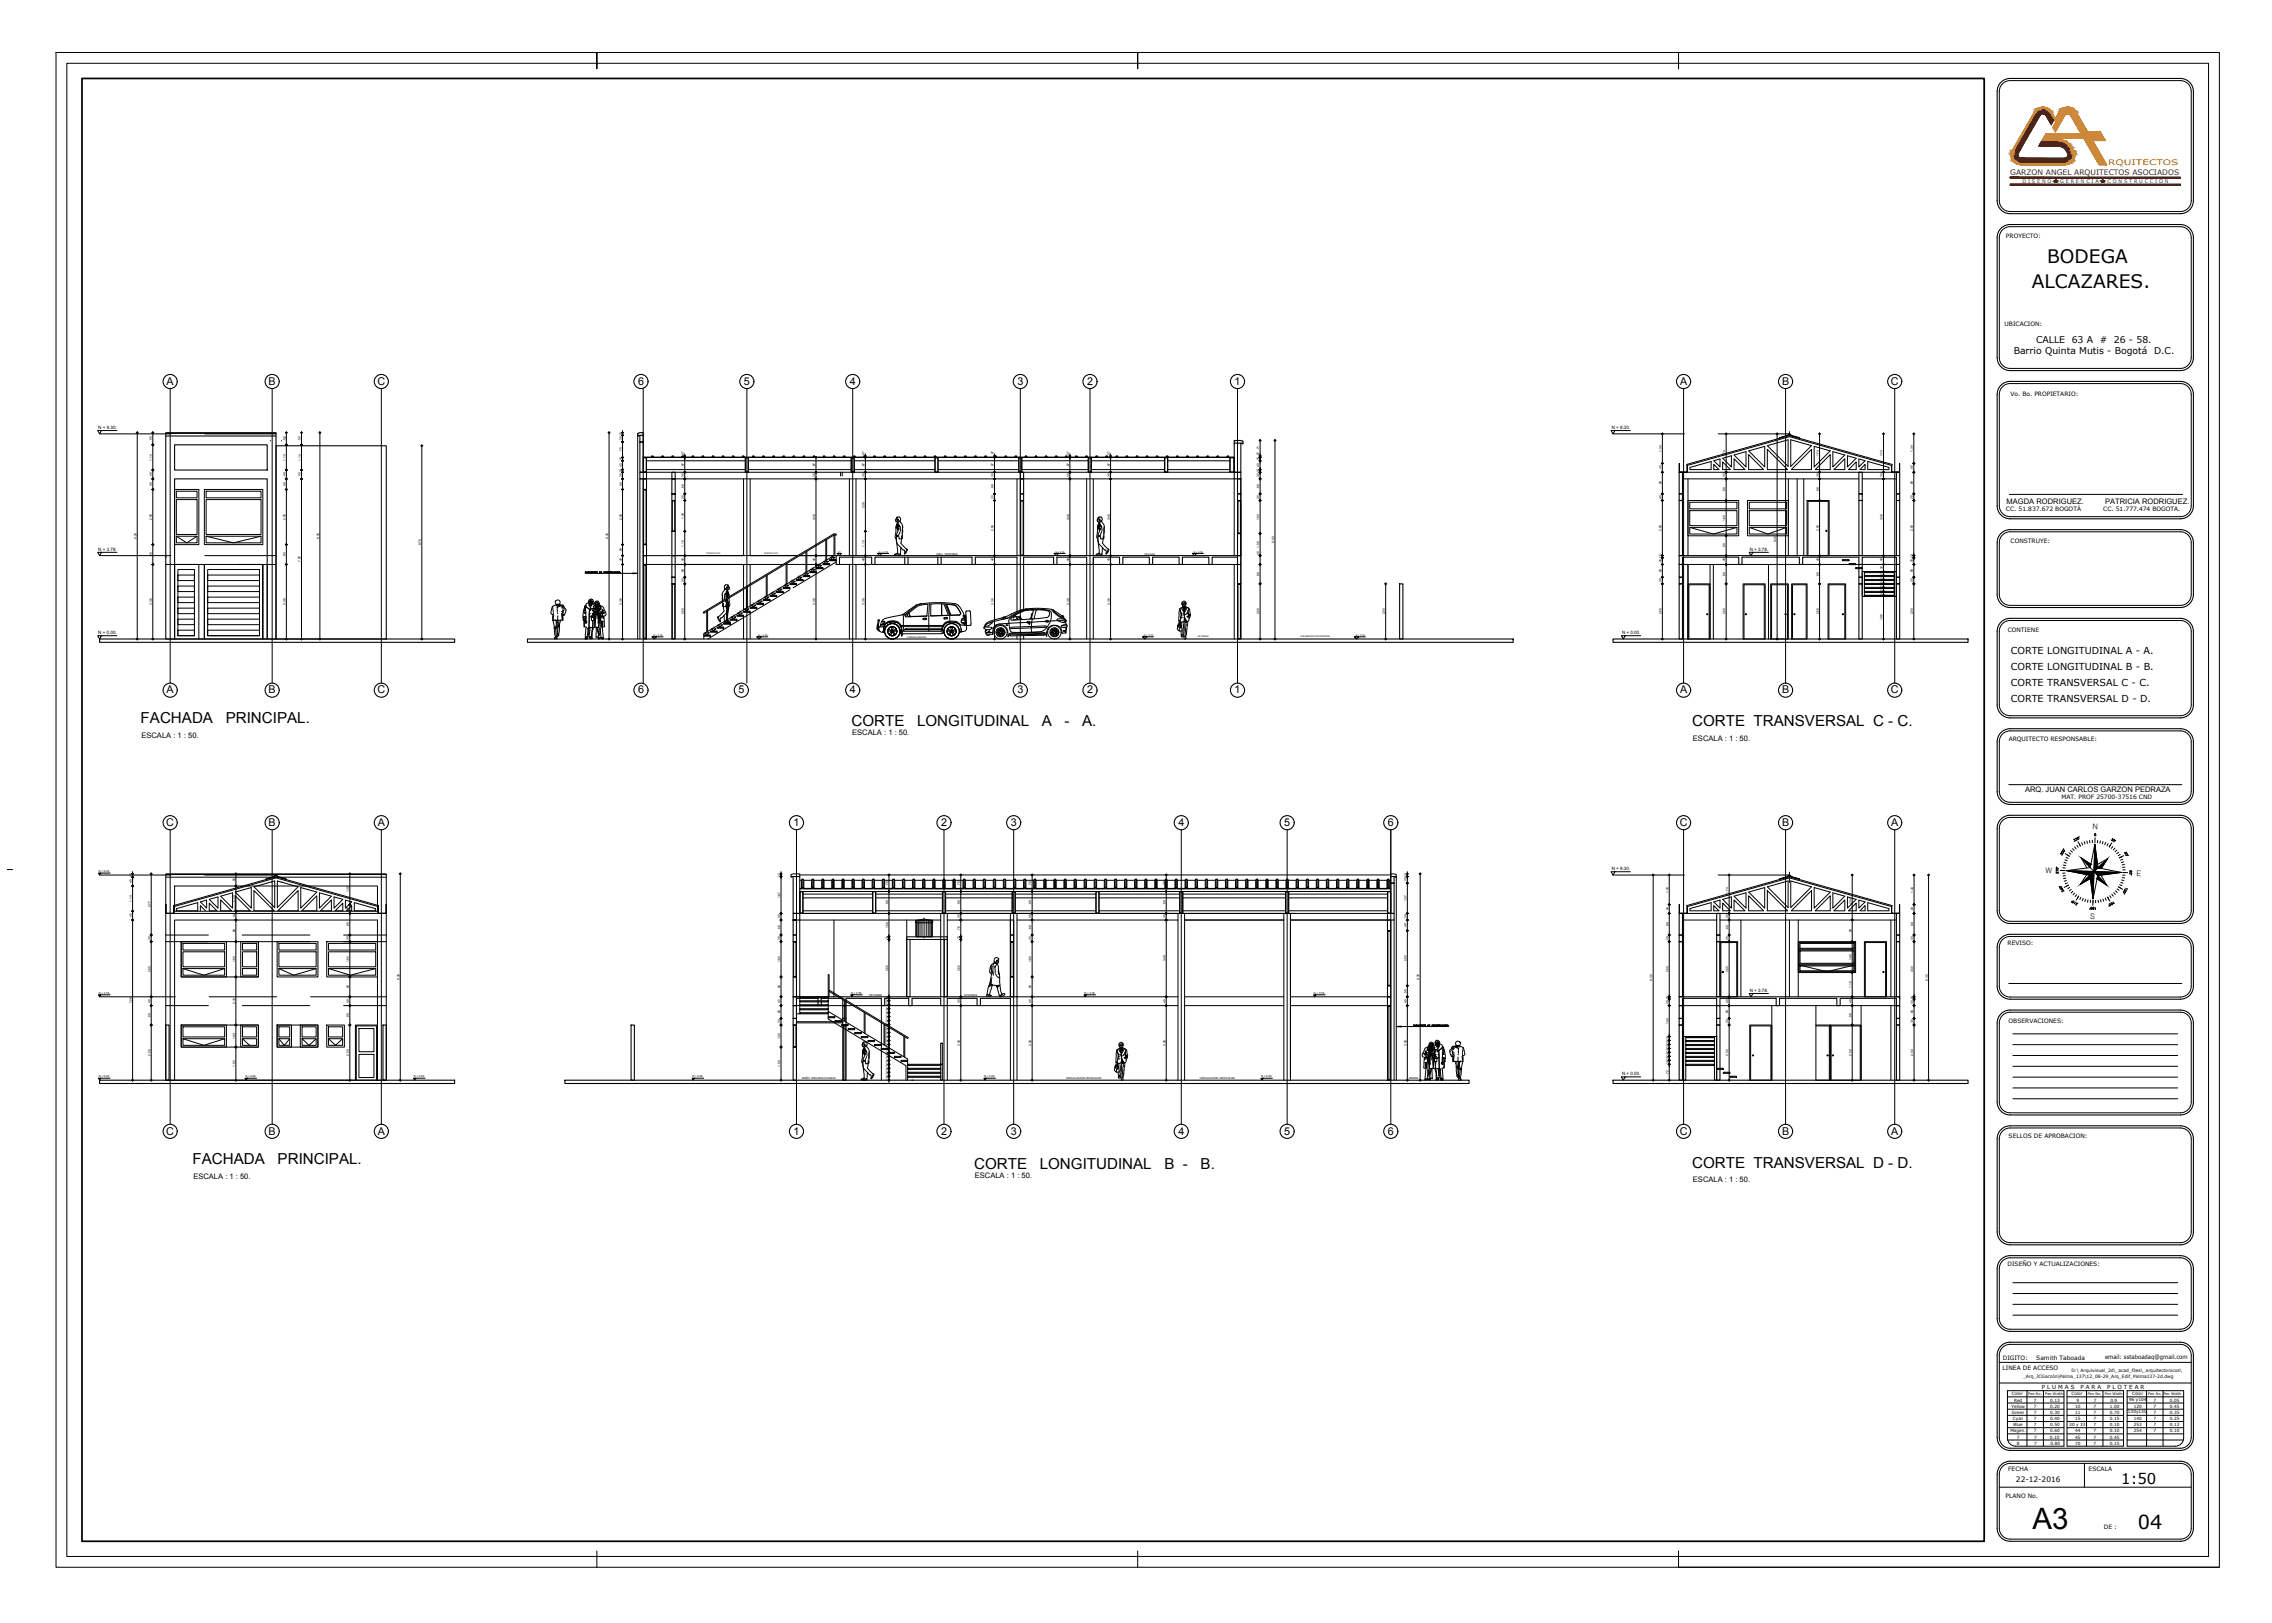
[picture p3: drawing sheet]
<svg xmlns="http://www.w3.org/2000/svg" width="1050mm" height="750mm" viewBox="0 0 1050 750" stroke-linecap="round" stroke-linejoin="round" font-family="sans-serif">
<defs><g id="words">
<text font-size="13.6" x="940" y="707">A3</text>
<text font-size="8.9" x="988" y="707">04</text>
<g font-size="8.6">
<text x="946" y="121">BODEGA</text>
<text x="939" y="133">ALCAZARES.</text>
</g>
<g font-size="7">
<text x="65" y="334">FACHADA</text>
<text x="104" y="334">PRINCIPAL.</text>
<text x="394" y="335">CORTE</text>
<text x="424" y="335">LONGITUDINAL</text>
<text x="482" y="335">A</text>
<text x="492" y="335">-</text>
<text x="500" y="335">A.</text>
<text x="782" y="336">CORTE TRANSVERSAL C - C.</text>
<text x="89" y="538">FACHADA</text>
<text x="128" y="538">PRINCIPAL.</text>
<text x="450" y="540">CORTE</text>
<text x="481" y="540">LONGITUDINAL</text>
<text x="538" y="540">B -</text>
<text x="555" y="540">B.</text>
<text x="782" y="540">CORTE TRANSVERSAL D - D.</text>
</g>
<text font-size="6.9" x="981" y="686">1:50</text>
<g font-size="5">
<text x="77" y="178">A</text>
<text x="124" y="178">B</text>
<text x="174" y="178">C</text>
<text x="295" y="178">6</text>
<text x="344" y="178">5</text>
<text x="393" y="178">4</text>
<text x="470" y="178">3</text>
<text x="502" y="178">2</text>
<text x="571" y="178">1</text>
<text x="777" y="178">A</text>
<text x="824" y="178">B</text>
<text x="874" y="178">C</text>
<text x="77" y="320">A</text>
<text x="124" y="320">B</text>
<text x="174" y="320">C</text>
<text x="295" y="320">6</text>
<text x="341" y="320">5</text>
<text x="393" y="320">4</text>
<text x="470" y="320">3</text>
<text x="502" y="320">2</text>
<text x="571" y="320">1</text>
<text x="777" y="320">A</text>
<text x="824" y="320">B</text>
<text x="874" y="320">C</text>
<text x="77" y="382">C</text>
<text x="124" y="382">B</text>
<text x="175" y="382">A</text>
<text x="367" y="382">1</text>
<text x="435" y="382">2</text>
<text x="467" y="382">3</text>
<text x="545" y="382">4</text>
<text x="594" y="382">5</text>
<text x="642" y="382">6</text>
<text x="776" y="382">C</text>
<text x="824" y="382">B</text>
<text x="874" y="382">A</text>
<text x="77" y="524">C</text>
<text x="124" y="524">B</text>
<text x="175" y="524">A</text>
<text x="367" y="524">1</text>
<text x="435" y="524">2</text>
<text x="467" y="524">3</text>
<text x="545" y="524">4</text>
<text x="594" y="524">5</text>
<text x="642" y="524">6</text>
<text x="776" y="524">C</text>
<text x="824" y="524">B</text>
<text x="874" y="524">A</text>
</g>
<g font-size="4.5">
<text x="929" y="302">CORTE LONGITUDINAL A - A.</text>
<text x="929" y="310">CORTE LONGITUDINAL B - B.</text>
<text x="929" y="317">CORTE TRANSVERSAL C - C.</text>
<text x="929" y="324">CORTE TRANSVERSAL D - D.</text>
</g>
<g font-size="4.3">
<text x="941" y="159">CALLE</text>
<text x="958" y="159">63 A</text>
<text x="971" y="159">#</text>
<text x="977" y="159">26 - 58.</text>
<text x="931" y="163">Barrio Quinta Mutis - Bogotá</text>
<text x="996" y="163">D.C.</text>
</g>
<text font-size="3.5" fill="#db8606" x="974" y="76">RQUITECTOS</text>
<text font-size="3.5" fill="#7a1f00" x="929" y="81">GARZON ANGEL ARQUITECTOS ASOCIADOS</text>
<g font-size="3.5">
<text x="928" y="233">MAGDA RODRIGUEZ.</text>
<text x="973" y="233">PATRICIA RODRIGUEZ.</text>
<text x="65" y="341">ESCALA : 1 : 50.</text>
<text x="394" y="340">ESCALA : 1 : 50.</text>
<text x="783" y="342">ESCALA : 1 : 50.</text>
<text x="936" y="366">ARQ. JUAN CARLOS GARZON PEDRAZA</text>
<text x="967" y="383" transform="rotate(2 967 383)">N</text>
<text x="967" y="387">0</text>
<text x="946" y="403" transform="rotate(2 946 403)">W</text>
<text x="988" y="405" transform="rotate(2 988 405)">E</text>
<text x="966" y="425" transform="rotate(2 966 425)">S</text>
<text x="89" y="545">ESCALA : 1 : 50.</text>
<text x="451" y="544">ESCALA : 1 : 50.</text>
<text x="783" y="546">ESCALA : 1 : 50.</text>
</g>
<text font-size="3.4" x="932" y="685">22-12-2016</text>
<g font-size="2.8">
<text x="927" y="110">PROYECTO:</text>
<text x="927" y="151">UBICACION:</text>
<text x="929" y="183">Vo. Bo. PROPIETARIO:</text>
<text x="927" y="236">CC. 51.837.672 BOGOTÀ</text>
<text x="972" y="236">CC. 51.777.474 BOGOTA.</text>
<text x="929" y="251">CONSTRUYE:</text>
<text x="928" y="292">CONTIENE</text>
<text x="929" y="342">ARQUITECTO RESPONSABLE:</text>
<text x="953" y="369">MAT. PROF 25700-37516 CND</text>
<text x="928" y="437">REVISO:</text>
<text x="928" y="473">OBSERVACIONES:</text>
<text x="928" y="526">SELLOS DE APROBACION:</text>
<text x="928" y="585">DISEÑO Y ACTUALIZACIONES:</text>
<text x="926" y="628">DIGITO:</text>
<text x="941" y="628">Samith Taboada</text>
<text x="973" y="628">email: sstaboadaq@gmail.com</text>
<text x="926" y="633">LINEA DE ACCESO</text>
<text x="928" y="680">FECHA</text>
<text x="965" y="680">ESCALA</text>
<text x="927" y="692">PLANO No.</text>
<text x="972" y="706">DE :</text>
</g>
<g font-size="2.6">
<text x="944" y="642">P L U M A S</text>
<text x="962" y="642">P A R A</text>
<text x="974" y="642">P L O T E A R</text>
</g>
<g font-size="2.3" fill="#7a1f00">
<text x="935" y="85">D I S E Ñ O</text>
<text x="952" y="85">G E R E N C I A</text>
<text x="974" y="85">C O N S T R U C C I O N</text>
</g>
<g font-size="2.1">
<text x="45" y="198">N + 9.30.</text>
<text x="745" y="198">N + 9.30.</text>
<text x="45" y="255">N + 3.78.</text>
<text x="809" y="255">N + 3.78.</text>
<text x="45" y="293">N + 0.00.</text>
<text x="750" y="293">N + 0.00.</text>
<text x="745" y="402">N + 9.30.</text>
<text x="809" y="458">N + 3.78.</text>
<text x="750" y="497">N + 0.00.</text>
<text x="958" y="634">D:\ Arquivisual_2d\_acad_files\_arquitectonicos\</text>
<text x="935" y="637">_Arq_JCGarzón\Palma_137\12_08-29_Arq_Edif_Palma137-2d.dwg</text>
</g>
<g font-size="2">
<text x="930" y="645">Color</text>
<text x="931" y="648">Red</text>
<text x="940" y="648">7</text>
<text x="948" y="648">0.13</text>
<text x="958" y="645">Color</text>
<text x="960" y="648">9</text>
<text x="968" y="648">7</text>
<text x="975" y="648">0.9</text>
<text x="984" y="647">96 y104</text>
<text x="986" y="645">Color</text>
<text x="996" y="648">7</text>
<text x="1003" y="648">0.05</text>
<text x="930" y="651">Yellow</text>
<text x="930" y="653">Green</text>
<text x="940" y="651">7</text>
<text x="940" y="653">7</text>
<text x="948" y="651">0.20</text>
<text x="948" y="653">0.30</text>
<text x="959" y="651">10</text>
<text x="959" y="653">11</text>
<text x="968" y="653">7</text>
<text x="968" y="651">7</text>
<text x="975" y="651">1.00</text>
<text x="975" y="653">0.70</text>
<text x="984" y="653">130y135</text>
<text x="986" y="651">120</text>
<text x="995" y="651">7</text>
<text x="996" y="653">7</text>
<text x="1003" y="651">0.45</text>
<text x="1003" y="653">0.35</text>
<text x="930" y="656">Cyan</text>
<text x="931" y="659">Blue</text>
<text x="940" y="659">7</text>
<text x="940" y="656">7</text>
<text x="948" y="659">0.50</text>
<text x="948" y="656">0.40</text>
<text x="957" y="659">30 y 33</text>
<text x="959" y="656">15</text>
<text x="968" y="659">7</text>
<text x="968" y="656">7</text>
<text x="975" y="659">0.10</text>
<text x="975" y="656">0.15</text>
<text x="986" y="659">253</text>
<text x="986" y="656">140</text>
<text x="996" y="659">7</text>
<text x="996" y="656">7</text>
<text x="1003" y="659">0.13</text>
<text x="1003" y="656">0.25</text>
<text x="929" y="662">Magen.</text>
<text x="932" y="665">7</text>
<text x="940" y="662">7</text>
<text x="940" y="665">7</text>
<text x="948" y="665">0.10</text>
<text x="948" y="662">0.60</text>
<text x="959" y="665">45</text>
<text x="959" y="662">44</text>
<text x="968" y="665">7</text>
<text x="968" y="662">7</text>
<text x="975" y="665">0.45</text>
<text x="975" y="662">0.10</text>
<text x="986" y="662">254</text>
<text x="996" y="662">7</text>
<text x="1003" y="662">0.10</text>
<text x="932" y="668">8</text>
<text x="940" y="668">7</text>
<text x="948" y="668">0.80</text>
<text x="959" y="668">70</text>
<text x="968" y="668">7</text>
<text x="975" y="668">0.15</text>
</g>
<g font-size="1.6">
<text x="938" y="644">Pen No.</text>
<text x="945" y="644">Pen Width</text>
<text x="965" y="644">Pen No.</text>
<text x="973" y="644">Pen Width</text>
<text x="993" y="644">Pen No.</text>
<text x="1000" y="644">Pen Width</text>
</g>
<g font-size="1.4">
<text x="70" y="204" transform="rotate(-90 70 204)">.55</text>
<text x="132" y="204" transform="rotate(-90 132 204)">.55</text>
<text x="139" y="204" transform="rotate(-90 139 204)">.55</text>
<text x="287" y="204" transform="rotate(-90 287 204)">.30.12</text>
<text x="287" y="209" transform="rotate(-90 287 209)">.70</text>
<text x="768" y="209" transform="rotate(-90 768 209)">1.34</text>
<text x="884" y="209" transform="rotate(-90 884 209)">1.34</text>
<text x="70" y="213" transform="rotate(-90 70 213)">1.14</text>
<text x="132" y="213" transform="rotate(-90 132 213)">1.14</text>
<text x="139" y="213" transform="rotate(-90 139 213)">1.14</text>
<text x="316" y="216" transform="rotate(-90 316 216)">.67</text>
<text x="316" y="210" transform="rotate(-90 316 210)">.07</text>
<text x="377" y="216" transform="rotate(-90 377 216)">.67</text>
<text x="400" y="216" transform="rotate(-90 400 216)">.67</text>
<text x="400" y="211" transform="rotate(-90 400 211)">.07</text>
<text x="459" y="216" transform="rotate(-90 459 216)">.67</text>
<text x="459" y="210" transform="rotate(-90 459 210)">.07</text>
<text x="494" y="216" transform="rotate(-90 494 216)">.67</text>
<text x="494" y="211" transform="rotate(-90 494 211)">.07</text>
<text x="513" y="216" transform="rotate(-90 513 216)">.67</text>
<text x="513" y="210" transform="rotate(-90 513 210)">.07</text>
<text x="798" y="211" transform="rotate(-90 798 211)">1.74</text>
<text x="841" y="211" transform="rotate(-90 841 211)">1.74</text>
<text x="870" y="211" transform="rotate(-90 870 211)">1.74</text>
<text x="70" y="220" transform="rotate(-90 70 220)">.40</text>
<text x="132" y="220" transform="rotate(-90 132 220)">.40</text>
<text x="139" y="220" transform="rotate(-90 139 220)">.40</text>
<text x="287" y="221" transform="rotate(-90 287 221)">.30.12 .40 .15</text>
<text x="316" y="221" transform="rotate(-90 316 221)">.30</text>
<text x="377" y="221" transform="rotate(-90 377 221)">.30</text>
<text x="400" y="221" transform="rotate(-90 400 221)">.30</text>
<text x="459" y="221" transform="rotate(-90 459 221)">.30</text>
<text x="494" y="221" transform="rotate(-90 494 221)">.30</text>
<text x="513" y="221" transform="rotate(-90 513 221)">.30</text>
<text x="582" y="221" transform="rotate(-90 582 221)">.30.12 .40 .15 .07 .71</text>
<text x="768" y="217" transform="rotate(-90 768 217)">.40</text>
<text x="798" y="221" transform="rotate(-90 798 221)">.30</text>
<text x="841" y="221" transform="rotate(-90 841 221)">.30</text>
<text x="870" y="221" transform="rotate(-90 870 221)">.30</text>
<text x="884" y="217" transform="rotate(-90 884 217)">.40</text>
<text x="70" y="225" transform="rotate(-90 70 225)">.48</text>
<text x="132" y="225" transform="rotate(-90 132 225)">.48</text>
<text x="287" y="225" transform="rotate(-90 287 225)">.48</text>
<text x="316" y="226" transform="rotate(-90 316 226)">.68</text>
<text x="459" y="226" transform="rotate(-90 459 226)">.68</text>
<text x="582" y="226" transform="rotate(-90 582 226)">.68</text>
<text x="768" y="224" transform="rotate(-90 768 224)">.98</text>
<text x="798" y="227" transform="rotate(-90 798 227)">.98</text>
<text x="841" y="227" transform="rotate(-90 841 227)">.98</text>
<text x="884" y="224" transform="rotate(-90 884 224)">.98</text>
<text x="316" y="231" transform="rotate(-90 316 231)">.30</text>
<text x="459" y="231" transform="rotate(-90 459 231)">.30</text>
<text x="582" y="231" transform="rotate(-90 582 231)">.30</text>
<text x="768" y="231" transform="rotate(-90 768 231)">.30</text>
<text x="884" y="231" transform="rotate(-90 884 231)">.30</text>
<text x="316" y="240" transform="rotate(-90 316 240)">1.40</text>
<text x="400" y="235" transform="rotate(-90 400 235)">2.38</text>
<text x="70" y="240" transform="rotate(-90 70 240)">2.50</text>
<text x="132" y="240" transform="rotate(-90 132 240)">2.50</text>
<text x="287" y="240" transform="rotate(-90 287 240)">2.50</text>
<text x="377" y="240" transform="rotate(-90 377 240)">3.48</text>
<text x="459" y="245" transform="rotate(-90 459 245)">2.50</text>
<text x="494" y="240" transform="rotate(-90 494 240)">3.48</text>
<text x="513" y="240" transform="rotate(-90 513 240)">3.48</text>
<text x="582" y="240" transform="rotate(-90 582 240)">1.50</text>
<text x="768" y="245" transform="rotate(-90 768 245)">2.50</text>
<text x="798" y="241" transform="rotate(-90 798 241)">1.60</text>
<text x="841" y="245" transform="rotate(-90 841 245)">2.50</text>
<text x="870" y="240" transform="rotate(-90 870 240)">3.48</text>
<text x="884" y="245" transform="rotate(-90 884 245)">2.50</text>
<text x="63" y="249" transform="rotate(-90 63 249)">9.35</text>
<text x="147" y="249" transform="rotate(-90 147 249)">9.35</text>
<text x="281" y="249" transform="rotate(-90 281 249)">9.35</text>
<text x="589" y="251" transform="rotate(-90 589 251)">9.00</text>
<text x="821" y="251" transform="rotate(-90 821 251)">9.30</text>
<text x="70" y="257" transform="rotate(-90 70 257)">.90</text>
<text x="132" y="257" transform="rotate(-90 132 257)">.90</text>
<text x="195" y="252" transform="rotate(-90 195 252)">8.76</text>
<text x="287" y="255" transform="rotate(-90 287 255)">.50</text>
<text x="316" y="253" transform="rotate(-90 316 253)">1.10</text>
<text x="400" y="253" transform="rotate(-90 400 253)">1.10</text>
<text x="582" y="257" transform="rotate(-90 582 257)">.40</text>
<text x="582" y="253" transform="rotate(-90 582 253)">1.00</text>
<text x="798" y="253" transform="rotate(-90 798 253)">.90</text>
<text x="139" y="260" transform="rotate(-90 139 260)">7.26</text>
<text x="287" y="260" transform="rotate(-90 287 260)">.40</text>
<text x="316" y="260" transform="rotate(-90 316 260)">.40</text>
<text x="377" y="260" transform="rotate(-90 377 260)">.40</text>
<text x="400" y="260" transform="rotate(-90 400 260)">.40</text>
<text x="459" y="260" transform="rotate(-90 459 260)">.40</text>
<text x="494" y="260" transform="rotate(-90 494 260)">.40</text>
<text x="513" y="260" transform="rotate(-90 513 260)">.40</text>
<text x="768" y="260" transform="rotate(-90 768 260)">.30.10</text>
<text x="798" y="260" transform="rotate(-90 798 260)">.40</text>
<text x="841" y="260" transform="rotate(-90 841 260)">.40</text>
<text x="870" y="263" transform="rotate(-90 870 263)">.32</text>
<text x="870" y="260" transform="rotate(-90 870 260)">.40</text>
<text x="884" y="260" transform="rotate(-90 884 260)">.30.10</text>
<text x="316" y="269" transform="rotate(-90 316 269)">.30</text>
<text x="316" y="265" transform="rotate(-90 316 265)">.58</text>
<text x="582" y="266" transform="rotate(-90 582 266)">.88</text>
<text x="768" y="269" transform="rotate(-90 768 269)">.30</text>
<text x="768" y="265" transform="rotate(-90 768 265)">.58</text>
<text x="798" y="266" transform="rotate(-90 798 266)">.88</text>
<text x="841" y="266" transform="rotate(-90 841 266)">.88</text>
<text x="884" y="269" transform="rotate(-90 884 269)">.30</text>
<text x="884" y="265" transform="rotate(-90 884 265)">.58</text>
<text x="870" y="275" transform="rotate(-90 870 275)">.18.18.18.18.18.18</text>
<text x="70" y="279" transform="rotate(-90 70 279)">3.38</text>
<text x="132" y="279" transform="rotate(-90 132 279)">3.38</text>
<text x="287" y="279" transform="rotate(-90 287 279)">3.38</text>
<text x="377" y="279" transform="rotate(-90 377 279)">3.38</text>
<text x="400" y="279" transform="rotate(-90 400 279)">3.38</text>
<text x="459" y="279" transform="rotate(-90 459 279)">3.38</text>
<text x="494" y="279" transform="rotate(-90 494 279)">3.38</text>
<text x="513" y="279" transform="rotate(-90 513 279)">3.38</text>
<text x="316" y="284" transform="rotate(-90 316 284)">2.50</text>
<text x="582" y="284" transform="rotate(-90 582 284)">2.50</text>
<text x="640" y="284" transform="rotate(-90 640 284)">2.50</text>
<text x="768" y="284" transform="rotate(-90 768 284)">2.50</text>
<text x="798" y="284" transform="rotate(-90 798 284)">2.50</text>
<text x="841" y="284" transform="rotate(-90 841 284)">2.50</text>
<text x="870" y="287" transform="rotate(-90 870 287)">1.98</text>
<text x="884" y="284" transform="rotate(-90 884 284)">2.50</text>
<text x="109" y="408" transform="rotate(-90 109 408)">.55</text>
<text x="361" y="405" transform="rotate(-90 361 405)">.12</text>
<text x="650" y="408" transform="rotate(-90 650 408)">.30.12</text>
<text x="61" y="408" transform="rotate(-90 61 408)">.40 .15</text>
<text x="161" y="412" transform="rotate(-90 161 412)">1.39</text>
<text x="411" y="409" transform="rotate(-90 411 409)">.75</text>
<text x="444" y="409" transform="rotate(-90 444 409)">.75</text>
<text x="477" y="409" transform="rotate(-90 477 409)">.75</text>
<text x="539" y="409" transform="rotate(-90 539 409)">.75</text>
<text x="771" y="413" transform="rotate(-90 771 413)">1.34</text>
<text x="799" y="413" transform="rotate(-90 799 413)">1.74</text>
<text x="884" y="413" transform="rotate(-90 884 413)">1.34</text>
<text x="61" y="417" transform="rotate(-90 61 417)">1.14</text>
<text x="70" y="419" transform="rotate(-90 70 419)">2.77</text>
<text x="109" y="417" transform="rotate(-90 109 417)">1.14</text>
<text x="361" y="415" transform="rotate(-90 361 415)">1.67</text>
<text x="411" y="418" transform="rotate(-90 411 418)">.99</text>
<text x="444" y="418" transform="rotate(-90 444 418)">.99</text>
<text x="477" y="418" transform="rotate(-90 477 418)">.99</text>
<text x="539" y="418" transform="rotate(-90 539 418)">.99</text>
<text x="650" y="417" transform="rotate(-90 650 417)">1.37</text>
<text x="856" y="418" transform="rotate(-90 856 418)">2.04</text>
<text x="61" y="424" transform="rotate(-90 61 424)">.40</text>
<text x="109" y="424" transform="rotate(-90 109 424)">.40</text>
<text x="161" y="421" transform="rotate(-90 161 421)">.40</text>
<text x="361" y="425" transform="rotate(-90 361 425)">.30</text>
<text x="444" y="425" transform="rotate(-90 444 425)">.30</text>
<text x="477" y="425" transform="rotate(-90 477 425)">.30</text>
<text x="539" y="425" transform="rotate(-90 539 425)">.30</text>
<text x="650" y="425" transform="rotate(-90 650 425)">.30</text>
<text x="771" y="421" transform="rotate(-90 771 421)">.40</text>
<text x="799" y="425" transform="rotate(-90 799 425)">.30</text>
<text x="884" y="421" transform="rotate(-90 884 421)">.40</text>
<text x="109" y="431" transform="rotate(-90 109 431)">.98</text>
<text x="161" y="428" transform="rotate(-90 161 428)">.98</text>
<text x="361" y="430" transform="rotate(-90 361 430)">.68</text>
<text x="411" y="429" transform="rotate(-90 411 429)">1.06</text>
<text x="444" y="430" transform="rotate(-90 444 430)">.76</text>
<text x="477" y="430" transform="rotate(-90 477 430)">.68</text>
<text x="650" y="429" transform="rotate(-90 650 429)">.48</text>
<text x="771" y="428" transform="rotate(-90 771 428)">.98</text>
<text x="799" y="430" transform="rotate(-90 799 430)">.68</text>
<text x="856" y="431" transform="rotate(-90 856 431)">.98</text>
<text x="884" y="428" transform="rotate(-90 884 428)">.98</text>
<text x="70" y="435" transform="rotate(-90 70 435)">.30</text>
<text x="161" y="435" transform="rotate(-90 161 435)">.30</text>
<text x="361" y="435" transform="rotate(-90 361 435)">.30</text>
<text x="411" y="435" transform="rotate(-90 411 435)">.12</text>
<text x="444" y="435" transform="rotate(-90 444 435)">.12</text>
<text x="477" y="435" transform="rotate(-90 477 435)">.30</text>
<text x="771" y="435" transform="rotate(-90 771 435)">.30</text>
<text x="799" y="435" transform="rotate(-90 799 435)">.30</text>
<text x="884" y="435" transform="rotate(-90 884 435)">.30</text>
<text x="856" y="444" transform="rotate(-90 856 444)">1.40</text>
<text x="70" y="449" transform="rotate(-90 70 449)">2.50</text>
<text x="109" y="445" transform="rotate(-90 109 445)">1.60</text>
<text x="161" y="445" transform="rotate(-90 161 445)">1.60</text>
<text x="361" y="445" transform="rotate(-90 361 445)">1.60</text>
<text x="411" y="449" transform="rotate(-90 411 449)">2.60</text>
<text x="444" y="449" transform="rotate(-90 444 449)">2.60</text>
<text x="477" y="445" transform="rotate(-90 477 445)">1.60</text>
<text x="539" y="444" transform="rotate(-90 539 444)">3.48</text>
<text x="650" y="444" transform="rotate(-90 650 444)">2.50</text>
<text x="771" y="449" transform="rotate(-90 771 449)">2.50</text>
<text x="799" y="449" transform="rotate(-90 799 449)">2.50</text>
<text x="884" y="449" transform="rotate(-90 884 449)">2.50</text>
<text x="185" y="453" transform="rotate(-90 185 453)">9.35</text>
<text x="656" y="453" transform="rotate(-90 656 453)">9.35</text>
<text x="764" y="453" transform="rotate(-90 764 453)">9.30</text>
<text x="891" y="453" transform="rotate(-90 891 453)">9.30</text>
<text x="161" y="457" transform="rotate(-90 161 457)">.90</text>
<text x="361" y="457" transform="rotate(-90 361 457)">.90</text>
<text x="477" y="457" transform="rotate(-90 477 457)">.90</text>
<text x="650" y="459" transform="rotate(-90 650 459)">.50</text>
<text x="856" y="456" transform="rotate(-90 856 456)">1.10</text>
<text x="61" y="464" transform="rotate(-90 61 464)">7.26</text>
<text x="70" y="464" transform="rotate(-90 70 464)">.40</text>
<text x="109" y="464" transform="rotate(-90 109 464)">2.18</text>
<text x="161" y="464" transform="rotate(-90 161 464)">.40</text>
<text x="361" y="464" transform="rotate(-90 361 464)">.40</text>
<text x="444" y="464" transform="rotate(-90 444 464)">.40</text>
<text x="477" y="464" transform="rotate(-90 477 464)">.40</text>
<text x="539" y="464" transform="rotate(-90 539 464)">.40</text>
<text x="650" y="464" transform="rotate(-90 650 464)">.40</text>
<text x="771" y="464" transform="rotate(-90 771 464)">.30.10</text>
<text x="799" y="464" transform="rotate(-90 799 464)">.40</text>
<text x="856" y="464" transform="rotate(-90 856 464)">.40</text>
<text x="884" y="464" transform="rotate(-90 884 464)">.30.10</text>
<text x="70" y="470" transform="rotate(-90 70 470)">.88</text>
<text x="161" y="470" transform="rotate(-90 161 470)">.88</text>
<text x="361" y="473" transform="rotate(-90 361 473)">.30</text>
<text x="361" y="469" transform="rotate(-90 361 469)">.58</text>
<text x="771" y="473" transform="rotate(-90 771 473)">1.40</text>
<text x="799" y="473" transform="rotate(-90 799 473)">.30</text>
<text x="799" y="469" transform="rotate(-90 799 469)">.58</text>
<text x="856" y="470" transform="rotate(-90 856 470)">.88</text>
<text x="884" y="473" transform="rotate(-90 884 473)">.30</text>
<text x="884" y="469" transform="rotate(-90 884 469)">.58</text>
<text x="109" y="480" transform="rotate(-90 109 480)">1.00</text>
<text x="361" y="480" transform="rotate(-90 361 480)">1.00</text>
<text x="444" y="483" transform="rotate(-90 444 483)">3.38</text>
<text x="477" y="483" transform="rotate(-90 477 483)">3.38</text>
<text x="539" y="483" transform="rotate(-90 539 483)">3.38</text>
<text x="650" y="483" transform="rotate(-90 650 483)">3.38</text>
<text x="70" y="488" transform="rotate(-90 70 488)">2.50</text>
<text x="161" y="488" transform="rotate(-90 161 488)">2.50</text>
<text x="771" y="492" transform="rotate(-90 771 492)">.18.18.18.18.18.18.18</text>
<text x="799" y="488" transform="rotate(-90 799 488)">2.50</text>
<text x="856" y="488" transform="rotate(-90 856 488)">2.50</text>
<text x="884" y="488" transform="rotate(-90 884 488)">2.50</text>
<text x="109" y="493" transform="rotate(-90 109 493)">1.50</text>
<text x="361" y="493" transform="rotate(-90 361 493)">1.50</text>
<text x="771" y="497" transform="rotate(-90 771 497)">.72</text>
<text x="411" y="499" transform="rotate(-90 411 499)">.18.18.18.18.18.18.18.18.18.18.18.18.18.18.18.18.18.18.18.18.18</text>
</g>
<g font-size="1.3">
<text x="433" y="256">HALL OFICINAS.</text>
<text x="46" y="403">N + 9.30.</text>
<text x="46" y="459">N + 3.78.</text>
<text x="393" y="459">N + 3.78.</text>
<text x="402" y="460">OFICINAS.</text>
<text x="446" y="460">OFICINAS.</text>
<text x="501" y="459">N + 3.78.</text>
<text x="607" y="459">N + 3.78.</text>
<text x="46" y="498">N + 0.00.</text>
<text x="113" y="498">N + 0.00.</text>
<text x="191" y="498">N + 0.00.</text>
<text x="320" y="498">N + 0.00.</text>
<text x="455" y="498">N + 0.00.</text>
<text x="583" y="498">N + 0.00.</text>
<text x="371" y="499">BAÑO DISCAPACITADOS.</text>
<text x="493" y="499">CIRCULACION VEHICULAR.</text>
<text x="555" y="499">CIRCULACION VEHICULAR.</text>
<text x="651" y="499">ANDEN.</text>
</g>
<g font-size="1.1">
<text x="327" y="256">PUNTO FIJO.</text>
<text x="353" y="256">PUNTO FIJO.</text>
<text x="384" y="257">20</text>
<text x="387" y="255">21</text>
<text x="406" y="255">N + 3.78.</text>
<text x="488" y="255">N + 3.78.</text>
<text x="529" y="256">OFICINAS.</text>
<text x="552" y="255">N + 3.78.</text>
<text x="375" y="263">17</text>
<text x="378" y="261">18</text>
<text x="381" y="259">19</text>
<text x="366" y="268">14</text>
<text x="369" y="266">15</text>
<text x="372" y="265">16</text>
<text x="354" y="276">10</text>
<text x="357" y="274">11</text>
<text x="360" y="272">12</text>
<text x="363" y="270">13</text>
<text x="345" y="281">7</text>
<text x="348" y="279">8</text>
<text x="351" y="278">9</text>
<text x="336" y="287">4</text>
<text x="339" y="285">5</text>
<text x="342" y="283">6</text>
<text x="326" y="292">1</text>
<text x="330" y="290">2</text>
<text x="333" y="289">3</text>
<text x="302" y="294">N + 3.78.</text>
<text x="350" y="294">N + 3.78.</text>
<text x="419" y="295">PARQUEADEROS.</text>
<text x="529" y="294">N + 3.78.</text>
<text x="554" y="294">OFICINAS.</text>
<text x="601" y="295">AISLAMIENTO POSTERIOR.</text>
<text x="627" y="294">N + 3.78.</text>
</g>
</g></defs>
<!-- layer: _arq_muros -->
<g fill="none" stroke="#000" stroke-width=".5">
<path d="M77 200h51v95h-51zM77 200h51M77 201h51M81 206h43v11h-43zM128 206h51v89h-51zM296 204h1v14h-1zM296 218h3v3h-3zM296 201h1v3h-1zM311 218h1v3h-1zM472 218h1v3h-1zM571 218h3v3h-3zM571 205h3v13h-3z"/>
<path d="M776 218h2v10h-2zM859 218h2v10h-2zM877 218h1v10h-1zM297 221h2v5h-2zM311 221h1v10h-1v-3h1h-1zM472 221h1v7h-1zM472 228h1v3h-1zM572 221h2v7h-2zM572 228h2v3h-2zM776 228h2v3h-2zM776 231h2v26h-2zM859 228h2v3h-2z"/>
<path d="M859 231h2v26h-2zM877 228h1v3h-1zM877 231h1v26h-1zM77 257v1M297 257h2v4h-2zM297 252h2v5h-2zM311 246h1v11h-1zM311 257h1v10h-1zM383 259h4h-4zM418 257v4h2v-4M434 257v4h1v-4M572 247h2v10h-2z"/>
<path d="M877 257h-101v4h2v-4h26v4h1v-4h27v4h1v-4h26v4h2v-4h16v4h1v-4M311 267h1v3h-1zM350 279h3h-3zM353 277h3h-3zM356 275h3v1h-3zM359 273h3v1h-3zM362 271h3v1h-3zM365 270h3h-3zM368 268h3h-3zM371 266h3h-3zM374 264h3v1h-3zM377 262h3v1h-3z"/>
<path d="M380 260h3v1h-3zM572 261h2v9h-2zM572 261v-4h-12v4h-1v-4h-12v4h-2v-4h-12v4h-2v-4h-12v4h-2v-4h-12v4h-3v-4h-13v4h-2v-4h-14v4h-3v-4h-19v4h-2v-4h-45v4h-1v-4h-15v4h-1v-4h187v4M647 270h1v25h-1zM776 267h2v3h-2zM776 270h2v25h-2zM776 261h2v6h-2zM859 267h2v3h-2zM859 270h2v25h-2zM859 261h2v6h-2zM862 275h14v1h-14zM877 267h1v3h-1z"/>
<path d="M877 270h1v25h-1zM877 261h1v6h-1zM46 295h164v2h-164zM81 295v-74h43v74M244 295h455v2h-455zM325 293h3v1h-3zM328 292h3h-3zM331 290h4h-4zM335 288h3h-3zM338 286h3v1h-3zM341 284h3v1h-3zM344 282h3v1h-3z"/>
<path d="M347 281h3h-3zM746 295h164v2h-164zM367 405h3v17h-3zM643 408h1v14h-1zM643 405h1v3h-1zM367 422h3v3h-3h1v7h-1zM367 432h1v3h-1zM467 425h2v7h-2zM467 432h2v3h-2zM641 422h3v3h-3zM641 425h2v5h-2zM776 432h2v3h-2z"/>
<path d="M776 435h2v26h-2zM776 422h2v10h-2zM794 432h1v3h-1zM794 435h1v26h-1zM794 422h1v10h-1zM877 432h1v3h-1zM877 435h1v26h-1zM877 422h1v10h-1zM367 451h1v10h-1zM467 451h2v10h-2zM641 456h2v5h-2zM77 474h1v25h-1z"/>
<path d="M177 474h2v25h-2zM292 474h1v25h-1zM367 465h1v6h-1zM367 471h1v3h-1zM367 461h103v4h-3v-4h-14v4h-1v-4h-14v4h-3v-4h-13v4h-2v-4h-11v4h-2v-4h-16v4h-1v-4h-10v4h-2v-4h-10v4h-1zM390 465h1v6h-1zM390 471h1v3h-1zM641 461h2v4h-2zM776 471h2v3h-2zM776 474h2v25h-2zM776 465h2v6h-2zM779 479h13h-13z"/>
<path d="M794 471h1v3h-1zM794 474h1v25h-1zM794 465h1v6h-1zM877 471h1v3h-1zM877 474h1v25h-1zM877 465h1v6h-1zM878 461h-102v4h2v-4h16v4M878 461v4h-1v-4h-26v4h-2v-4h-26v4h-2v-4h-26v4M878 461v1M46 499h164v2h-164zM261 499h418v2h-418zM367 484h1v15h-1z"/>
<path d="M746 499h164v2h-164z"/>
<circle cx="79" cy="176" r="3"/>
<circle cx="126" cy="176" r="3"/>
<circle cx="176" cy="176" r="3"/>
<circle cx="296" cy="176" r="3"/>
<circle cx="345" cy="176" r="3"/>
<circle cx="394" cy="176" r="3"/>
<circle cx="472" cy="176" r="3"/>
<circle cx="504" cy="176" r="3"/>
<circle cx="572" cy="176" r="3"/>
<circle cx="778" cy="176" r="3"/>
<circle cx="825" cy="176" r="3"/>
<circle cx="876" cy="176" r="3"/>
<circle cx="79" cy="319" r="3"/>
<circle cx="126" cy="319" r="3"/>
<circle cx="176" cy="319" r="3"/>
<circle cx="296" cy="319" r="3"/>
<circle cx="343" cy="319" r="3"/>
<circle cx="394" cy="319" r="3"/>
<circle cx="472" cy="319" r="3"/>
<circle cx="504" cy="319" r="3"/>
<circle cx="572" cy="319" r="3"/>
<circle cx="778" cy="319" r="3"/>
<circle cx="825" cy="319" r="3"/>
<circle cx="876" cy="319" r="3"/>
<circle cx="79" cy="380" r="3"/>
<circle cx="126" cy="380" r="3"/>
<circle cx="176" cy="380" r="3"/>
<circle cx="368" cy="380" r="3"/>
<circle cx="436" cy="380" r="3"/>
<circle cx="469" cy="380" r="3"/>
<circle cx="546" cy="380" r="3"/>
<circle cx="595" cy="380" r="3"/>
<circle cx="643" cy="380" r="3"/>
<circle cx="778" cy="380" r="3"/>
<circle cx="825" cy="380" r="3"/>
<circle cx="876" cy="380" r="3"/>
<circle cx="79" cy="523" r="3"/>
<circle cx="126" cy="523" r="3"/>
<circle cx="176" cy="523" r="3"/>
<circle cx="368" cy="523" r="3"/>
<circle cx="436" cy="523" r="3"/>
<circle cx="469" cy="523" r="3"/>
<circle cx="546" cy="523" r="3"/>
<circle cx="595" cy="523" r="3"/>
<circle cx="643" cy="523" r="3"/>
<circle cx="778" cy="523" r="3"/>
<circle cx="825" cy="523" r="3"/>
<circle cx="876" cy="523" r="3"/>
</g>
<!-- layer: _arq_vent_proy -->
<g fill="none" stroke="#000" stroke-width=".46">
<path d="M46 200h33M95 200h33M746 200h33M794 200h33M46 257h33M95 257h33M852 259h3h-3zM77 261h17M110 261h18M855 260h3v1h-3zM858 262h3v1h-3zM46 404h33"/>
<path d="M95 404h33M746 404h33M794 404h33M827 403v5M77 435h19M77 432h19M112 435h31M112 432h31M159 435h20M159 432h20M419 433h19v1h-19zM419 434h2v27h-2z"/>
<path d="M423 426h1M423 425h4h4zM424 426v7M424 425v8M425 425v8M426 425v8M427 424v9M428 425v8M429 425v8M430 425v8M430 426v7M431 425v1"/>
<path d="M431 426h.1M431 425v8M431 425v8h-8v-8v1h8M436 434h2v27h-2zM383 458l37 21v1l-37-22M832 446l12 3 13-3M46 461h35M77 465h19M97 461h31M112 465h31M144 461h35M159 465h20"/>
<path d="M368 461h2v7h-2zM370 468h13h-13zM370 466h13v1h-13zM370 464h13v1h-13zM370 462h13v1h-13zM370 461h13h-13zM383 470h3h-3zM383 461v-11v11M383 461v10l36 21v7M383 467l37 22v10M386 472h3h-3zM389 473h3v1h-3z"/>
<path d="M390 462v10M391 463v9M392 475h3v1h-3zM395 477h3v1h-3zM398 479h3h-3zM399 468v9M400 468v10M409 473v10M409 474v9M418 479v9M418 479v10M401 481h3h-3z"/>
<path d="M404 483h3h-3zM407 484h3v1h-3zM410 486h3v1h-3zM413 488h3v1h-3zM416 490h4v1h-4zM420 497h15v1h-15zM420 495h15v1h-15zM420 494h15h-15zM420 492h15h-15zM435 482h1v10h-1zM435 492h1v7h-1zM794 494h3h-3z"/>
<path d="M797 495h3v1h-3zM800 497h3v1h-3z"/>
</g>
<!-- layer: _arq_esc -->
<g fill="none" stroke="#000" stroke-width=".46">
<path d="M297 211h274M297 211h.1M297 211h4M299 213h45M302 211h.1M302 211h4h1h3h1M302 211h-1M306 211h.1M306 211h1M311 211h-1M311 211h.1M311 211h4"/>
<path d="M315 211h1M315 211h.1M320 211h1h3h1M320 211h-4M320 211h.1M320 211h1M325 211h-1M325 211h.1M325 211h4M329 211h1M329 211h.1M330 211h.1"/>
<path d="M330 211h4M334 211h1h3h1h4M334 211h.1M334 211h1M339 211h-1M339 211h.1M343 211h1M343 211h.1M346 213h47M348 211h1h3h1h4M348 211h-4M348 211h.1"/>
<path d="M348 211h1M353 211h-1M353 211h.1M357 211h1M357 211h.1M358 211h.1M358 211h4M362 211h1h3M362 211h.1M362 211h1M367 211h.1M371 211h-4h-1"/>
<path d="M371 211h1M376 211h1h3h1h4M376 211h-4M376 211h.1M376 211h1M381 211h-1M381 211h.1M385 211h1M385 211h.1M386 211h.1M386 211h4M390 211h1h3h1h4"/>
<path d="M390 211h.1M390 211h1M395 211h-1M395 213h37M395 211h.1M400 211h.1M400 211h4M400 211h-1M404 211h1M409 211h-1M409 211h.1M413 211h-4h-1h-3h-1"/>
<path d="M413 211h1M413 211h.1M414 211h.1M414 211h4M418 211h1h3h1h4M418 211h.1M418 211h1M423 211h-1M423 211h.1M427 211h1M427 211h.1M432 211h1h3"/>
<path d="M432 211h-4M432 211h.1M432 211h1M434 213h37M437 211h.1M441 211h-4h-1M442 211h.1M442 211h4M442 211h-1M446 211h1h3h1h4M446 211h.1M446 211h1"/>
<path d="M451 211h-1M451 211h.1M455 211h1M455 211h.1M456 211h.1M456 211h4M460 211h1h3h1h4M460 211h.1M460 211h1M465 211h-1M465 211h.1M469 211h1"/>
<path d="M469 211h.1M470 211h.1M470 211h4M472 213h31M474 211h.1M474 211h1M474 211h1h3h1h4M479 211h-1M479 211h.1M483 211h1M483 211h.1M484 211h.1"/>
<path d="M484 211h4M488 211h.1M488 211h1M488 211h1h3h1h4M493 211h-1M493 211h.1M497 211h1M497 211h.1M498 211h.1M498 211h4M502 211h.1M502 211h1"/>
<path d="M502 211h1h3M505 213h33M507 211h.1M511 211h1M511 211h-4h-1M511 211h.1M516 211h-4M516 211h.1M516 211h1M516 211h1h3h1h4M521 211h-1M521 211h.1"/>
<path d="M525 211h1M525 211h.1M526 211h.1M526 211h4M530 211h.1M530 211h1M530 211h1h3M535 211h.1M539 211h-4h-1M539 211h1M539 211h.1M540 211h.1"/>
<path d="M540 213h28M540 211h4M544 211h.1M544 211h1M544 211h1h3h1h4M549 211h-1M549 211h.1M553 211h1M553 211h.1M554 211h.1M554 211h4M558 211h.1"/>
<path d="M558 211h1M558 211h1h3h1h4M563 211h-1M563 211h.1M568 211h.1M568 211h3M568 211h-1M776 214v4h4v-3v3h-4zM780 215l47-14 48 14h-1M780 215l47-13 47 13v3h-94zM781 216l10-3v4h-10zM792 213l3-1v4z"/>
<path d="M792 215l3 2h-3zM796 212l4-1v5zM796 213l4 4h-4zM802 210l5-1v7zM802 212l5 5h-5zM808 208l8-2v10zM808 210l7 7h-7zM817 208l9 9h-9zM817 206l10-3v13zM828 203l9 3-9 10zM828 201a.8 .8 0 0 0-1-1 .8 .8 0 0 0-1 1l-3 1 4-1 5 1M828 217l9-9v9z"/>
<path d="M839 206l7 2-7 8zM839 217l7-7v7zM847 209l6 1-6 6zM848 217l5-5v5zM854 211l4 1-4 4zM854 217l4-4v4zM859 212l3 1-3 3zM862 215v2h-2zM863 213l10 3v1h-10zM874 215v3h4v-4v4h-4zM780 221v36M827 221v36"/>
<path d="M831 221v36M835 231h11v26h-11zM373 255v10M373 255v9M382 250v9M382 249v10M386 257l-61 36v2M386 257h1M386 247v10M387 260l-20 12M836 257v-25h9v25M81 261v34"/>
<path d="M124 261v34M336 277v10M336 277v9M345 272v9M345 271v10M354 266v10M355 266v9M363 261v9M364 260v10M365 273l-38 22M780 261v34M790 261v34"/>
<path d="M806 270h10v25h-10zM818 270h9v25h-9zM828 270h7v25h-7zM845 270h8v25h-8zM862 273h14v1h-14zM862 271h14v1h-14zM862 270h14h-14zM325 283l60-36h2h-1l-61 36zM327 283v9M327 282v10M806 295v-25h10v25M819 295v-25h7v25"/>
<path d="M829 295v-25h6v25M845 295v-25h8v25M370 411h273M370 411l1-1 1 1h3v-1l1 1h4M371 411v-1v1M371 412h270M371 413h32M371 415h32M375 411l1-1v1M380 411v-1l1 1M380 410h1M381 411h3l1-1v1"/>
<path d="M385 410v1M386 411h3v-1l1 1h4v-1l1 1h3l1-1 1 1h3v-1l1 1h4v-1l1 1h3l1-1 1 1h3M389 411l1-1v1M394 411v-1l1 1M399 411v-1v1M403 411l1-1v1M405 413h31M405 415h31M408 411v-1l1 1M413 411v-1v1M417 411v-1l1 1h4v-1l1 1h3l1-1 1 1h3v-1l1 1h4v-1l1 1h3l1-1v1M418 410v1"/>
<path d="M422 411v-1l1 1M427 411v-1v1M431 411l1-1v1M436 411v-1l1 1M437 413h31M437 415h31M441 410v1M442 411h3M445 411v-1l1 1h4v-1l1 1h3l1-1 1 1h3v-1l1 1h4l1-1v1M446 410v1M450 411v-1l1 1M455 411v-1v1"/>
<path d="M459 411l1-1v1M465 410l-1 1M465 411h3l1-1v1M469 410v1M469 413h38M469 415h38M470 411h3v-1l1 1h4M473 411l1-1v1M478 410l1 1M482 411h-3l-1-1v1M483 411v-1l1 1h3v-1l1 1h4v-1l1 1h3l1-1v1M483 410v1"/>
<path d="M487 411l1-1v1M492 411v-1l1 1M497 410v1M498 411h3v-1l1 1h4v-1l1 1h3l1-1 1 1h3M501 411l1-1v1M506 411v-1l1 1M508 413h37M508 415h37M511 411v-1v1M515 411v-1l1 1h4v-1l1 1h3l1-1v1M516 410v1M520 411v-1l1 1"/>
<path d="M525 410v1M526 411h3v-1l1 1h4v-1l1 1h3l1-1 1 1h3v-1l1 1h4l1-1v1M529 411l1-1v1M534 411v-1l1 1M539 411v-1v1M543 411l1-1v1M547 413h47M547 415h47M549 410l-1 1M549 411h3M553 411v-1v1M553 410h.1"/>
<path d="M554 411h3v-1l1 1h4v-1l1 1h3l1-1 1 1h3v-1l1 1h4v-1l1 1h3M557 411l1-1v1M562 411v-1l1 1M567 411v-1v1M571 411l1-1v1M576 411v-1l1 1M581 411v-1v1M581 410h.1M582 411h3v-1l1 1h4v-1l1 1h3l1-1 1 1h3v-1l1 1h4l1-1v1M585 411v-1l1 1M590 411v-1l1 1M595 411v-1v1"/>
<path d="M596 413h45M596 415h45M599 411v-1l1 1M604 410v1M605 411h3l1-1 1 1h3v-1l1 1h4v-1l1 1h3l1-1 1 1h3v-1l1 1h4l1-1v1M609 411v-1v1M613 411v-1l1 1M618 411v-1l1 1M623 411v-1v1M627 411v-1l1 1M632 410v1M633 411h3l1-1 1 1h3v-1l2 1"/>
<path d="M637 411v-1v1M641 411v-1l1 1M776 418v4h4v-3v3h-4zM780 419v-1l47-13 48 13-1 1M780 419l47-13 47 13v3h-94zM781 420l10-3v4h-10zM792 417l3-1v4zM792 419l3 2h-3zM796 416l4-2v6zM796 417l4 4h-4zM802 414l5-1v7zM802 416l5 5h-5z"/>
<path d="M808 412l8-2v10zM808 414l7 7h-7zM817 412l9 9h-9zM817 410l10-3v12zM823 406h.1M823 406l4-1 5 1M828 407l9 3-9 9zM828 405a.8 .8 0 0 0-1-1 .8 .8 0 0 0-1 1l-3 1M837 412v9h-9zM839 410l7 2-7 8zM847 413l6 1-6 6zM853 416v5h-5z"/>
<path d="M854 414l4 2-4 4zM859 416l3 1-3 3zM862 419v2h-2zM863 417l10 3v1h-10zM874 419v3h4v-4v4h-4zM385 425v36M419 425v36M795 435h8v26h-8zM827 425v36M831 425v36M839 421l7-7v7zM854 421l4-4v4z"/>
<path d="M874 425v36M795 461v-25h8v25M809 474h10v25h-10zM874 465v34M421 499h1M779 488h13v1h-13zM779 486h13v1h-13zM779 484h13v1h-13zM809 499v-25h10v25"/>
<circle cx="810" cy="488" r=".3"/>
</g>
<!-- layer: _arq_mur_baj -->
<g fill="none" stroke="#000" stroke-width=".46">
<path d="M297 211h2v7h-2zM297 212h2v6h-2zM299 218h269M299 217h45M344 211h2v7h-2zM345 212h1v6h-1zM346 217h47M393 211h2v7h-2zM394 212h1v6h-1zM395 217h37M432 211h2v7h-2zM432 212h2v6h-2z"/>
<path d="M434 217h37M471 211h1v7h-1zM471 212h1v6h-1zM472 217h31M503 211h2v7h-2zM503 212h1v6h-1zM505 217h33M538 211h2v7h-2zM538 212h2v6h-2zM540 217h28M568 211h3v7h-3zM569 212h1v6h-1z"/>
<path d="M296 221h275M472 231h1v26h-1zM778 221h81M834 221v36M861 221h16M297 261h2v34h-2zM298 261h1v34h-1zM311 270h1v25h-1zM572 270h2v25h-2zM572 270h1v25h-1zM778 261h81M792 261v34"/>
<path d="M817 261v34M861 264h1v12h-1zM861 261h16M862 268h14h-14zM862 266h14h-14zM876 264h1v12h-1zM77 404h102v95h-102zM77 404h102M77 405h102M81 409h93v12h-93zM367 405h-1v-1h4v1M370 412h1v10h-1z"/>
<path d="M403 412h2v10h-2zM436 412h1v10h-1zM468 412h1v10h-1zM507 412h1v10h-1zM545 412h2v10h-2zM594 412h2v10h-2zM641 412h2v10h-2zM642 412h1v10h-1zM643 405v-1h2v1h-1M84 435h35v16h-35zM370 425h65M370 422h271"/>
<path d="M371 421h32M405 421h.1M405 421h31M435 422v39M437 421h31M438 425h29M438 422v39M467 422v39M469 421h38M470 425h75M470 422v39M508 421h37"/>
<path d="M547 421h47M548 425h45M596 421h45M597 425h44M778 425h16M795 425h82M805 425v36M84 474h35v10h-35zM128 474h19v10h-19zM166 475h7v11h-7zM390 474h1v25h-1zM390 465h.1"/>
<path d="M407 465v34M438 465v34M467 465v34M470 465v34M641 465h2v34h-2zM642 465h1v34h-1zM778 465h100M778 479h1v20h-1zM792 479h2v20h-2zM819 465v34M839 465v34M81 499v-74h93v74v-25h-10v25"/>
<path d="M165 499v-25h9v25M166 487h7v11h-7zM390 499v-25h1v25M779 483h13h-13zM779 481h13h-13z"/>
</g>
<!-- layer: _arq_alfajias -->
<g fill="none" stroke="#000" stroke-width=".46">
<path d="M45 199h2l-1 1zM47 199h7M745 199h1v1zM746 199h8M81 226h11v26h-11zM82 227h9v3h-9zM82 231h9v16h-9zM94 226h27v26h-27zM95 227h26v3h-26zM95 231h26v16h-26zM296 221v74M297 226h2v26h-2z"/>
<path d="M298 226h1v25h-1zM311 231h1v15h-1zM311 231h1v14h-1zM344 221v36M347 221v36M393 221v36M396 221v36M470 221v36M502 221v36M505 221v36M571 221v36M572 231h2v16h-2z"/>
<path d="M572 231h1v15h-1zM45 255h2l-1 2zM47 255h7M82 248h9v3h-9zM95 248h26v3h-26zM400 257v3M505 257v38M809 255h1l-1 2zM810 255h7M82 263h8v31h-8zM82 276h8v2h-8zM82 271h8v2h-8z"/>
<path d="M82 266h8v2h-8zM94 261v34v-34h27M96 263h24v31h-24zM96 276h24v2h-24zM96 271h24v2h-24zM96 266h24v2h-24zM344 261v11M344 272v10M347 261v9M347 271v9M388 261h14M393 261v34"/>
<path d="M396 261v34M404 261h14M420 261h14M435 261h14M451 261h19v22M487 261h-14v21M489 261h13v34M505 261h67M571 261v34M780 270h10v25h-10zM45 294h2l-1 1zM47 294h7"/>
<path d="M81 295v-34h11v34M82 291h8v3h-8zM82 286h8v3h-8zM82 281h8v3h-8zM96 291h24v3h-24zM96 286h24v3h-24zM96 281h24v3h-24zM121 295v-34v34M344 285v10M347 284v11M470 294v1M473 294v1"/>
<path d="M749 294h2l-1 1zM751 294h7M781 295v-25h9v25M46 403h1l-1 1zM47 403h4M745 403h1v1zM746 403h8M84 435h21v16h-21zM85 436h19v3h-19zM85 440h19v7h-19zM111 435h8v16h-8zM112 436h7v3h-7z"/>
<path d="M112 440h7v7h-7zM128 435h19v16h-19zM129 436h17v3h-17zM129 440h17v7h-17zM151 435h23v16h-23zM152 436h22v3h-22zM152 440h22v7h-22zM367 435h1v16h-1zM467 435h2v16h-2zM467 435h1v16h-1zM641 430h2v26h-2zM642 430h1v25h-1z"/>
<path d="M644 425v74M46 460h1l-1 1zM47 460h4M85 448h19v3h-19zM112 448h7v3h-7zM129 448h17v3h-17zM152 448h22v3h-22zM393 460h1v1zM394 460h5M501 460h1v1zM502 460h4M607 460h1v1z"/>
<path d="M608 460h5M809 459h1l-1 2zM810 459h7M84 474h21v10h-21zM85 475h19v4h-19zM111 474h8v10h-8zM112 475h7v4h-7zM128 474h7v10h-7zM129 475h5v4h-5zM139 474h8v10h-8zM140 475h6v4h-6zM151 474h8v10h-8z"/>
<path d="M152 475h6v4h-6zM367 474h1v10h-1zM46 498h1l-1 1zM47 498h4M85 480h19v3h-19zM112 480h7v3h-7zM113 498h1v1zM114 498h5M129 480h5v3h-5zM140 480h6v3h-6zM152 480h6v3h-6zM191 498h1v1z"/>
<path d="M192 498h5M320 498h1l-1 1zM321 498h4M455 498h1l-1 1zM456 498h4M583 498h1l-1 1zM584 498h4M749 498h2l-1 1zM751 498h7"/>
</g>
<!-- layer: _arq_decora -->
<g fill="none" stroke="#000" stroke-width=".46">
<path d="M299 221v74M574 221v74M298 257h71M370 257h3M373 257h9zM382 257h4M298 261h64M363 261h.1M364 261h9M373 261h6M547 280v3l-1-2M547 279h.1"/>
<path d="M547 278l-1 1 1 1M547 278h1M547 280h.1M548 280h-1M548 279h.1M548 279h-1M548 278l-1 1M548 278v1M548 279v1M862 264h14v1h-14zM545 290h.1M545 288v1"/>
<path d="M545 287h1v1M545 288l-1 3 1 1M545 288l1 1M545 281l1 2M545 287v1M546 288v1M546 288v2l-1-1M546 287h.1M546 287v1M546 282v2v-1v2M546 290l-1 1M546 283h.1"/>
<path d="M546 292v1M546 284v2M546 289v2h-1M546 293h1v1h-1zM546 288h.1M546 288v2M546 281h.1M546 285v1M547 289v4M547 281h.1M547 284h.1M547 294h1"/>
<path d="M547 287l1 8v-3M547 281v1M547 285h.1M547 288v1M547 281v2M548 285l-1 2h-1M548 285l-1 2M548 281l-1 1 1-1M548 282l-1 3M548 281l-1 1M548 286v1v2M548 281v-1l-1 1a2.4 2.4 0 0 0-2 1 2.4 2.4 0 0 0 0 2v3"/>
<path d="M548 290v4M548 280l1 1M548 286v1M548 289v1M548 287v1M548 287h.1M548 287h1l-1 1M548 281h1v3M548 292h1M549 281l-2 2M549 283l-1 1M549 290v2"/>
<path d="M549 290h.1M549 283v1M549 289v1M549 288h.1M549 287v1M549 284h1M549 284l1 1M549 282v1M549 281l1 3-1 3M550 285h-1h1v1M550 284h-1M370 404h273"/>
<path d="M370 407v4M371 406l1 1h3l1-1M371 406l-1 1M371 406v4M372 407v4M375 407v4M375 406v4M376 406v1h4l1-1M376 406v4M376 407v4M380 407v4M380 406v4"/>
<path d="M381 406v1h3l1-1M381 406v4M381 407v4M384 407v4M385 406v4M385 406l1 1h3l1-1M386 407v4M389 407v4M389 406v4M390 406v1h4l1-1M390 406v4M390 407v4"/>
<path d="M394 407v4M394 406v4M395 406v1h3l1-1M395 406v4M395 407v4M398 407v4M399 406v4M399 406l1 1h3l1-1M400 407v4M403 407v4M403 406v4M404 406v1h4l1-1"/>
<path d="M404 406v4M404 407v4M408 407v4M408 406v4M409 406v1h3l1-1M409 406v4M409 407v4M412 407v4M413 406v4M413 406l1 1h3l1-1M414 407v4M417 407v4"/>
<path d="M417 406v4M418 406v1h4l1-1M418 406v4M418 407v4M422 407v4M422 406v4M423 406v1h3l1-1M423 406v4M423 407v4M426 407v4M427 406v4M427 406l1 1h3l1-1"/>
<path d="M428 407v4M431 407v4M431 406v4M432 406v1h4l1-1M432 406v4M432 407v4M436 407v4M436 406v4M437 406v1h3l1-1M437 406v4M437 407v4M440 407v4"/>
<path d="M441 406v4M441 406l1 1h3l1-1M442 407v4M445 407v4M445 406v4M446 406v1h4l1-1M446 406v4M446 407v4M450 407v4M450 406v4M451 406v1h3l1-1M451 406v4"/>
<path d="M451 407v4M454 407v4M455 406v4M455 406l1 1h3l1-1M456 407v4M459 407v4M459 406v4M460 406v1h4l1-1M460 406v4M460 407v4M464 407v4M464 406v4"/>
<path d="M465 406v1h3l1-1M465 406v4M465 407v4M468 407v4M469 406v4M469 406l1 1h3l1-1M470 407v4M473 407v4M473 406v4M474 406v1h4l1-1M474 406v4M474 407v4"/>
<path d="M478 407v4M478 406v4M479 406v1h3l1-1M479 406v4M479 407v4M482 407v4M483 406v4M483 406l1 1h3l1-1M484 407v4M487 407v4M487 406v4M488 406v1h4l1-1"/>
<path d="M488 406v4M488 407v4M492 407v4M492 406v4M493 406v1h3l1-1M493 406v4M493 407v4M496 407v4M497 406v4M497 406l1 1h3l1-1M498 407v4M501 407v4"/>
<path d="M501 406v4M502 406v1h4l1-1M502 406v4M502 407v4M506 407v4M506 406v4M507 406v1h3l1-1M507 406v4M507 407v4M510 407v4M511 406v4M511 406l1 1h3l1-1"/>
<path d="M512 407v4M515 407v4M515 406v4M516 406v1h4l1-1M516 406v4M516 407v4M520 407v4M520 406v4M521 406v1h3l1-1M521 406v4M521 407v4M524 407v4"/>
<path d="M525 406v4M525 406l1 1h3l1-1M526 407v4M529 407v4M529 406v4M530 406v1h4l1-1M530 406v4M530 407v4M534 407v4M534 406v4M535 406v1h3l1-1M535 406v4"/>
<path d="M535 407v4M538 407v4M539 406v4M539 406l1 1h3l1-1M540 407v4M543 407v4M543 406v4M544 406v1h4l1-1M544 406v4M544 407v4M548 407v4M548 406v4"/>
<path d="M549 406v1h3l1-1M549 406v4M549 407v4M552 407v4M553 406v4M553 406l1 1h3l1-1M554 407v4M557 407v4M557 406v4M558 406v1h4l1-1M558 406v4M558 407v4"/>
<path d="M562 407v4M562 406v4M563 406v1h3l1-1M563 406v4M563 407v4M566 407v4M567 406v4M567 406l1 1h3l1-1M568 407v4M571 407v4M571 406v4M572 406v1h4l1-1"/>
<path d="M572 406v4M572 407v4M576 407v4M576 406v4M577 406v1h3l1-1M577 406v4M577 407v4M580 407v4M581 406v4M581 406l1 1h3l1-1M582 407v4M585 407v4"/>
<path d="M585 406v4M586 406v1h4l1-1M586 406v4M586 407v4M590 407v4M590 406v4M591 406v1h3l1-1M591 406v4M591 407v4M594 407v4M595 406v4M595 406l1 1h3l1-1"/>
<path d="M596 407v4M599 407v4M599 406v4M600 406v1h4l1-1M600 406v4M600 407v4M604 407v4M604 406v4M605 406v1h3l1-1M605 406v4M605 407v4M608 407v4"/>
<path d="M609 406v4M609 406l1 1h3l1-1M610 407v4M613 407v4M613 406v4M614 406v1h4l1-1M614 406v4M614 407v4M618 407v4M618 406v4M619 406v1h3l1-1M619 406v4"/>
<path d="M619 407v4M622 407v4M623 406v4M623 406l1 1h3l1-1M624 407v4M627 407v4M627 406v4M628 406v1h4l1-1M628 406v4M628 407v4M632 407v4M632 406v4"/>
<path d="M633 406v1h3l1-1M633 406v4M633 407v4M636 407v4M637 406v4M637 406l1 1h3l1-1M638 407v4M641 407v4M641 406v4M642 406l1 1M642 406v4M642 407v4"/>
<path d="M370 425v36M545 422v77M548 422v77M593 422v77M597 422v77v-77M831 435h27v14h-27zM832 436h25v3h-25zM832 439h25v7h-25zM832 436h25v2h-25zM832 439h25v6h-25zM862 435h10v26h-10zM832 446h25v3h-25z"/>
<path d="M368 465h10M380 465h10M391 465h44M438 465h14M453 465h14M470 465h75M470 461h75M548 465h45M548 461h45M597 465h45M597 461h45M860 465v34"/>
<path d="M862 461v-25h10v25M515 493v2h1M516 493h.1M516 492v1M516 491h1v3l-1-1M516 491h.1M516 491v1l-1 1M516 492h.1M516 485l1 1M516 492l1 1M517 491v1M517 486v2"/>
<path d="M517 493v1v-1M517 487h.1M517 495v2M517 488v2M517 493v2l-1 1v-3M517 488v-1v2M517 497h1v1h-1zM517 491v2M517 485h.1M517 489h.1M518 484v3l-1-2M518 483h.1"/>
<path d="M518 482h1v1M518 482h-1l1 2M518 493v4M518 488h.1M518 482h1M518 485h.1M518 498h1M518 491v8h1v-2M518 489h.1M518 492v1M518 489v2h-1M518 485v1"/>
<path d="M519 489l-1 2M519 485l-1 1M519 484h-1M519 486l-1 2M519 489v1v1v3M519 483h.1M519 485v-1l-1 1a2.4 2.4 0 0 0-2 1 2.4 2.4 0 0 0 0 2v2M519 484l1 1M519 495v3M519 495h.1M519 494h.1M519 490h.1"/>
<path d="M519 483v1M519 482v1M519 491h.1M519 491v1l1-1h-1M519 485h1v2M519 496v1M519 496h.1M520 485l-2 2M520 487l-1 1M520 494l-1 2M520 487h-1M520 492v2"/>
<path d="M520 491v1M520 487v1M520 487v1l1 1-1-1M520 485v2M520 485l1 3-1 3M521 489h-1h1v1M521 488h-1M779 492h13h-13zM779 490h13v1h-13z"/>
<circle cx="871" cy="449" r=".3"/>
</g>
<g fill="none" stroke="#000" stroke-width=".46">
<path d="M414 240h.1M414 239v1M415 240l-1 1M416 239h-2l1 1M416 239h.1M416 239v1v1M507 240h.1M507 240h1M508 239v1M508 240l-1 1M509 239h-1v1M509 239h.1"/>
<path d="M509 239v2M414 240l1 1M414 241h.1M414 256v1M414 248h.1M414 249v1M414 243v5v1v-1M414 247l1 9M414 250l2 3M414 242l1 2h1M414 243h.1M415 248v-1l-1 1"/>
<path d="M415 243h.1M415 243l1 1M415 244v1v-1M415 257h.1M415 244v2M415 244h.1M415 242l1-1h-1l-1 3M415 242h.1M415 246l-1 1M415 242h1M415 242v1v-1M415 241h1"/>
<path d="M416 241h.1M416 241a4 4 0 0 1 1 4v4v-1M416 244l-1-1h1v2M416 244h.1M416 246l-1 2 1 1h1M416 256h-2h2M417 248l-1 3 3 3-1 2 1-1v-1M417 243v4M418 256v-2h-1l-1-1v4l-2-1M419 254h.1M507 240l1 1M507 241h.1"/>
<path d="M507 256v1M507 248h.1M508 249v1M508 243l-1 5v1v-1M508 247v9M508 250l2 3M508 243h.1M508 247v1zM508 243l1 1M508 244h.1M508 257h.1M508 244v2"/>
<path d="M508 244l1 1-1-1M508 242l1-1h-1l-1 3M508 242v2h1M508 246v1M508 256h.1M508 242h1M508 242l1 1-1-1M509 241h.1M509 241a4 4 0 0 1 1 4v4M509 244l-1-1h1v2M509 244h.1M509 246l-1 2 1 1h1"/>
<path d="M509 256h-2h2M510 248v1M510 249h.1M510 248v3l2 3-1 2M510 243v4M511 256v-2l-1-1-1 4-2-1M511 256h.1M512 254h.1M512 254v1l-1 1M257 278h.1M257 279h2M257 279h.1"/>
<path d="M258 277l-1 1M258 279l-3 1 1 2M258 277l1 1v1M258 280h.1M259 279h-1M259 280h-1M259 280h.1M259 280l-1 1M259 280h-2M259 280h1v1l1 1M259 280h1M260 280h.1"/>
<path d="M271 280h-1l1 5M272 278h1M272 280h1M273 279h.1M273 277v1v1v-1M273 278h1M273 277l1 1M273 278h.1M273 280h.1M273 279h1M274 278h-1M274 279h-1h1v-1l-1-1-1 1 1 1"/>
<path d="M274 279h.1M274 279h-2M274 278v1M274 279l1 1h-1v1l-1 1v-2l-1-1M274 278h.1M275 280v1M275 279l1 1M275 280h.1M275 279h.1M276 278l-1 2v-1M276 280h.1M276 279h.1"/>
<path d="M276 278l1 1-1-1-1 1M276 279l1 1M277 279v1M277 280h.1M277 279l-1-1h-1v1M277 280h1v1l-1 2 1 1 1-1M334 275v3M334 280l1 2-3 3 1 2M335 277l1 2M335 275h.1M335 272a4 4 0 0 0-1 4v4v-1M335 272h.1"/>
<path d="M335 274h1l-1 1M335 274v3M335 272l1 1 1 2M335 272l1 1M336 274h.1M336 272h.1M336 279l-1 1h-1M336 279h1zM336 272h1M336 277l1 1M336 271v-1a1.2 1.2 0 0 0-1 1 1.2 1.2 0 0 0 0 1M336 271v1v-1v1"/>
<path d="M336 276h.1M336 275v1M336 275v2M336 275h1M337 275h-1M337 274h.1M337 275h.1M337 274h-1M337 274v1l-2 1M337 271h.1M337 278v1M337 274v6"/>
<path d="M337 271v1M337 272h.1M337 272l-1 1M423 280h1l-6 4M423 280l8-1a23 23 0 0 1 11 0l1 1M423 280l-6 4M426 279l-2 1M429 279a9 9 0 0 0-9 4 .9 .9 0 0 0-1 1 1.1 1.1 0 0 0 2 1M429 280l-1 5M430 279l-1 13M430 279h6l2 5-8 1 1-6M435 279v5"/>
<path d="M437 279l2 5v3M438 279l2 5h3M438 279l2 5M438 279h.1M438 279l3 1M441 280l3 3M443 280l3 4M255 280v3l1 1M256 287h.1M256 283h.1M256 283v4M256 284v3"/>
<path d="M256 290h.1M256 290h1M256 287h1M257 295v-1l1 1h-2zM257 287v2v1M257 294l-1 1M257 290h-1M257 294h.1M257 287h1M257 290v4M257 287l1 1M258 294h-1"/>
<path d="M258 281v2M258 288v6v-1M258 283v1M258 285v2M258 289h.1M258 290v3M258 290h-1M258 289v1M258 293h.1M258 287v2M259 287l-1 5v1M260 283h.1"/>
<path d="M260 280h-1M260 287h-4l1 7M260 280v1M260 284h.1M260 282v1M260 282v5v-3M261 280v1a2.2 2.2 0 0 1 0 3M261 282h.1M270 286v1M270 286v1a1.6 1.6 0 0 0 0 2 1.6 1.6 0 0 0 1 1M270 286h.1M270 287v3"/>
<path d="M270 281h.1M270 281v1M270 282l1 1M270 287h.1M270 281h1M270 280l-1 5 1 1M270 295h1M271 295h.1M271 294l1 1zM271 286v1h-1M271 286v1M271 283h-1h1"/>
<path d="M271 285h-2h2v1h-1M271 280l2 2M271 287v1l-1-1 1 1v-1M271 290v4M271 280h.1M271 295h1M272 291l-1 3M272 290v1M272 290l-1 1h1M272 294v1h2M272 293h1M273 292l-1 2"/>
<path d="M273 290v1M273 282l-1 8M273 295v-1l1 1h-1M273 282h.1M273 281l-1-1a1 1 0 0 0 0-1 1 1 0 0 0-1 0 1 1 0 0 0 0 1l1 2M273 295h.1M273 285l1 2v-2M274 285h-1h1M274 285h.1M274 290l-1 4M274 287v3M274 290v1"/>
<path d="M274 284l-1 1M274 287v7h-1M274 281v1M274 282v1M274 284h.1M274 281a1.9 1.9 0 0 0-2 3v6M274 285h1v-1l-1 1M274 284h1h-1M275 282l-1 1h1h-1M275 283v1l-1-1v1M275 284v1M275 283h1z"/>
<path d="M275 285v5v-5M275 285v4M275 284h.1M275 281h1v2v-1M275 281a.8 .8 0 0 0 0 1 .8 .8 0 0 0 1 0v2M275 280v1l1 1M276 280l-1 1M276 282v2l-1-1M276 281v2M276 281h.1M276 284h.1M276 281v-1v1"/>
<path d="M276 290l1 3M276 280h-1M276 284v2M276 281h1M276 292v-2l-1 4h2M276 294l1 1M276 281v1l2-1M277 284l-1 3 1 1v-4M277 295h1M277 283v1M277 284v3v-2M277 283l1 1"/>
<path d="M277 288h.1M277 280v1M277 282l-1 1M277 282h1M277 290v4M277 283h.1M277 280l1 1M278 290v4M278 283h.1M278 280l1 1 1 2a1.1 1.1 0 0 1 0 1 1.1 1.1 0 0 1-2 0M278 287l-1-3v6M278 282l1 1-1 2"/>
<path d="M278 282v1v-1M278 295h1M278 290l1 5h-2v-8v3h-5v4M279 287v2l-1-2M279 283h1M279 283v1M279 287h-1v3M279 283h.1M279 285h-1l1 1v-1v5h-1v-3M332 285v1l1 1M333 287v-2l1 1 1-2v4l3-1M335 287l3 1h-3"/>
<path d="M336 288h.1M337 280l-1 2-1 2M337 288h.1M337 280l-1 7M337 280h.1M406 290v1M406 291h.1M406 289h.1M406 289v-3v3M406 289v2M406 291l1 1M406 287v-1v1"/>
<path d="M406 289v1M406 290l3-1-1 3a1.8 1.8 0 0 1-2-2zM406 290h3M407 289h1M407 289h.1M408 287l-1 2M408 287h.1M408 287h1M408 287v2M408 288v1M409 287l-1 1M409 287v1"/>
<path d="M409 289l1-1h1h4l2 2v4v-1h18l1-2h-17M409 289l-1 3M409 292h-1h1M410 288l-1 1M410 288h.1M411 291v1h1M411 291h.1M411 291l1 1M411 293l1-1v1zM412 292h.1M412 287l-2 1M412 287h.1"/>
<path d="M412 290h1v1zM412 292h1M412 291l1 1M412 291v1M413 291l-1 1M413 292h-1M413 292h.1M413 292l1 1h-1zM413 287h-1M413 287h.1M413 287l2 1M414 292v-1h-1l1 1"/>
<path d="M415 288h.1M415 288l1 1M416 292v1h1v-3l-1-2-4-1-3 2-1 3h1M416 292a4 4 0 0 0-4-4 4 4 0 0 0-3 4M416 292a4 4 0 0 1-3 3 4 4 0 0 1-4-3M416 289h20M416 289l1 4M417 293h-1h1M417 284l-8 2-1 1M417 284h1M418 284v8h17a5 5 0 0 1 3-5 5 5 0 0 1 6 2M418 291h18"/>
<path d="M419 291h-1h18M419 291h-2v2M420 284l-1 1h1M420 283l1 2M421 285h.1M427 286h1M428 286h-1M428 286h.1M428 285h-7M436 289h-19l-2-2h-2h-3l-1 2M436 289v2M436 292l-1 1"/>
<path d="M438 286h-1h-1M438 286h-2M438 288h4M438 288l-2 1M438 284l-8 1M438 291l1 1h-1zM439 293l1-1-1 1zM440 290v1zM440 284h.1M440 292h.1M440 292v-1v1M440 291v1"/>
<path d="M440 292l1 1zM441 291l1 1zM442 288l2 1M443 284h-3M443 292h1M444 289v3M444 289h3a1.8 1.8 0 0 1-1 2 1.8 1.8 0 0 1-2 1M444 283l-1 1M444 292h.1M444 290v2M444 287h2M445 286h1"/>
<path d="M446 285v3M446 288h.1M446 285l-1 1-1 1 1 1h1M446 288v1M446 285h-1v-1h1l1 4h-1h1M447 282h1l1 1v6h-2zM455 290l1 1h1M455 290h2M455 289v1M455 289h.1M456 291v1M456 292h-1a2.2 2.2 0 0 0 4 1 4 4 0 0 1 4-4 4 4 0 0 1 3 4"/>
<path d="M456 292h.1M456 289h-1M456 292h2zM456 293v1l2-1M457 290h1l-1 1M457 291v1M458 288h.1M458 288h-2l-1 1M459 287l-2 2h-2M461 292h.1M461 292h1a1.3 1.3 0 0 0 0 2 1.3 1.3 0 0 0 1 0h-1M462 291l-1 1"/>
<path d="M462 291h.1M462 291a1.4 1.4 0 0 0-1 1 1.4 1.4 0 0 0 0 2v-2M462 294h.1M463 290l1 1M463 290h.1M463 286a11 11 0 0 0-8 3M463 286h1M463 293h.1M464 291l-1 1a1.5 1.5 0 0 0-2 0M464 291l-1 2M464 293h-1M464 293h-2v1"/>
<path d="M464 292v1zM464 285v1M464 285h.1M464 286h.1M465 285l-1 1M465 285l-2 1M466 286l-9 2M467 290h17h-16zM468 284l-3 1M469 284v1M470 285a1 1 0 0 1 0 1 1 1 0 0 1-2 0M470 285l-2 1"/>
<path d="M470 285h1l-1 1h1h1M471 285l1 1M472 285v1M472 282h4a17 17 0 0 1 10 1M472 283l-5 2M474 281l-6 3M474 281h7l5 1M474 281h1l-5 2-4 3h-2M475 288h-13l-4 2M476 288h-1M477 285l-1 1M477 284v1"/>
<path d="M477 284h.1M477 282h1l-1 3M477 285h.1M477 288v4M477 286v2M477 283v1M477 286h5a2.1 2.1 0 0 0 3-1 2.1 2.1 0 0 0 0-3h-4a15 15 0 0 0-14 4h11M480 282h-1l-1 4M483 293v1h-16v-1l-1 1v-1M483 292l-16 1M483 293h-16M484 292v2l-1-1"/>
<path d="M485 287l-9 1M486 283a8 8 0 0 1-6 9h-12a4 4 0 0 1-2-5l1-2M486 282h.1M486 282a10 10 0 0 0 6 4M486 282h1M487 293v1M487 287h-2M487 287h5M487 293h.1M487 293h2M487 282h.1M487 282v1"/>
<path d="M487 294h.1M487 282l4 3M487 282l3 3h1M487 290l1 1M487 290h.1M487 290h1a1 1 0 0 1 1 1 1 1 0 0 1-1 1M488 293h.1M488 292v1M488 291h.1M488 291v1a1.3 1.3 0 0 0-1-1 1.3 1.3 0 0 0-1 1l1-1a1.4 1.4 0 0 0-1 1 1.4 1.4 0 0 0 0 2v-2a1.3 1.3 0 0 0 1 2 1.3 1.3 0 0 0 1 0h-1M489 293h-1M489 286a2.1 2.1 0 0 1 2 0 2.1 2.1 0 0 1 1 2l-3-1z"/>
<path d="M489 292v1zM491 285h1h-1M491 285h.1M491 285l1 1M492 286h.1M492 286l1 1M493 291l-2 1h2M493 292l-2 1a4 4 0 0 0-2-4 4 4 0 0 0-4 1l-1 3h-18M493 287v2M493 292h.1M493 291h.1M493 291v1"/>
<path d="M493 289h.1M493 289h-2l2 1M493 290v1M493 290h-2M493 290h.1M493 289v1M493 289h-2M457 460h1M458 455l-2 5h2M458 455h-1M458 447l-1 2 1 1M458 455l3 1"/>
<path d="M458 446v2M458 453v2M458 455h.1M458 450l-1 5h1M458 452v3M458 452h.1M459 455l-2 1M459 455l-2 4-1 1M459 449h.1M459 450h.1M459 450v1M459 445v5"/>
<path d="M459 445h2M459 444h1M460 448v2M460 446v2M460 450l1 1M460 443h.1M460 445h.1M460 443h1h1M461 446l-1 1M461 444h.1M461 445h-2l-1 1v3M461 455v1"/>
<path d="M461 445v1l1 4M461 446h.1M461 456l1 4M461 444v1M461 456h.1M461 451h1M461 443v1M461 448l1 2M462 443l-1 2h-1M462 450h.1M462 450l1 9-1 1M462 455l-1 1"/>
<path d="M463 459h1l-1 2-1-1M463 459l-1 1M462 460h.1M398 499h3M399 483h.1M399 491v7M399 491h.1M399 483v1M399 499h.1M399 482v1M399 482h.1M399 492v2l2 2"/>
<path d="M399 485v6M399 490v1M399 485v1l1 1M399 490h1h-1M399 485h.1M399 486h.1M399 485h1M399 486h1h-1M399 487l1 1M399 487v-1l1 1M399 487h1h-1M399 485h1z"/>
<path d="M399 482l1 1M399 484h1h-1v3M399 482v-1a1.2 1.2 0 0 1 2 1 1.2 1.2 0 0 1-1 2 4 4 0 0 1 2 4l-1 3M399 488v1M400 483l-1 1M400 490v2h1M400 483h.1M400 485l1 3M400 486l-1-1 2 1M401 488l-1 2M401 498h-2l-1 1M401 490v1"/>
<path d="M401 491h.1M401 491v3l3 2-1 2M402 486v3M403 498l-1-1-1-1v3h-3M404 496h.1M404 496v1l-1 1M658 487h1M658 487h.1M658 489h2h-1l-1 5 1-1v-2v2v-2M659 487h-1M659 487l-1 1M659 494v5h2v-8v3h4l1 4"/>
<path d="M659 499h.1M659 485v2l1 2M659 486v1v-1M659 491l1 3M660 491h-1M660 484l-1 1-1 2a1.1 1.1 0 0 0 0 1 1.1 1.1 0 0 0 1 0M660 491v-3v6M660 487h.1M660 485l1 1M660 494v4M660 484v1M660 492h1"/>
<path d="M660 494l1 4M660 483l1-1h2v1M661 486h-1M661 486v1M661 484v1M661 491v1M661 483l-1 1 1-1M661 487l-2 1M661 484h-1M661 483l-1 2 1 2h-1h-1M661 488l-1 3 1-2M661 484h.1"/>
<path d="M661 487v1M661 499h-1M661 488v2l-1 2 1-4M661 483v1M661 484v2M661 483h1M661 498v1h-1M661 485h.1M661 488l1 2M661 483h.1M661 488h.1M661 482h1h-1h1"/>
<path d="M661 488h1M661 484h1M662 494l-1 3M662 484h.1M662 484v1M662 494l-1 2M662 485h-1M662 494v4h-1M662 487h1h-1M662 485v1M662 482l-1 1 1-1M662 483h.1"/>
<path d="M662 482v2v-2M662 486v2l1-1M662 484v1l-1 1M662 489h1M662 483l-1 1M662 484l1 1a.8 .8 0 0 1 0 1 .8 .8 0 0 1-1 0v1M662 483v1M662 485l-1 2 1-1M662 487v1M663 489v3M663 489v4M663 488v1l-1-1v5"/>
<path d="M663 488v1M663 487v1v-1l1 1h-1M663 486h.1M663 485h1a1.9 1.9 0 0 1 1 3v6M663 486v1h-1h1M663 488h.1M663 486v1M663 485v1M663 491v3M663 482h1M663 494l1 4M664 483h-1"/>
<path d="M664 483l-1-2h1l2 1-1 1M664 488v1M664 482h.1M664 483l-1 1v1l2 1-1-3M664 494v1M664 489h.1M664 482v1M664 491v3M664 483h.1M664 494v4M664 483h1M664 489v2h-1v-2"/>
<path d="M664 498v1h1M664 481v1M665 481l-1 1h1M665 482v1M665 494v1M665 498h-1h1v1M665 495v3M665 483v2M665 497h.1M665 498v1h-1M665 482h-1M665 483a1.1 1.1 0 0 1 2 0 1.1 1.1 0 0 1-1 2l-1 1"/>
<path d="M665 483l-1 1h1M666 494h.1M666 495v3M666 499h1h-1M667 484h.1M667 494v4M667 491v1v-1v1l-1-1M667 484l-2 2v8h1M667 489h1h-1v1M667 487h1h-1M667 484v5M667 498h-1h1v1h-1"/>
<path d="M667 490v1v-1M667 491h.1M667 499h-1M667 484l1 4v2M667 485h.1M667 486v1M667 490v1M667 491v2M667 485l1 1M668 491a1.6 1.6 0 0 1 0 2 1.6 1.6 0 0 1-2 1M668 490l-1 1M668 490h.1"/>
<path d="M668 490h-1v1v-1M668 490v1M671 486h.1M671 487v1M671 484h.1M671 484v1a2.2 2.2 0 0 0 0 3h1M671 488h1M672 488h.1M672 484h.1M672 483v1M672 484l-1 1M672 487v-1v5v-4"/>
<path d="M672 484v1M672 490l4 1-1 7h-1M672 486v1M672 484h2h-1M673 483l2 1M673 490v6l1 1M673 483v1M673 483l1 1h-2M673 494l1-1zM673 491v2h1M674 483h.1M674 483h-1"/>
<path d="M674 497h.1M674 493h.1M674 493h-1M674 493v4M674 488v2M674 483l2 1v2M674 487h.1M674 492v6v-1M674 485v2M674 491h.1M674 491h1M674 498h.1"/>
<path d="M674 498l1 1h-1zM675 483h.1M675 494h.1M675 491h.1M675 482h.1M675 483h-2M675 491h-1M675 498h.1M675 494v4M675 498v1M675 482a1.2 1.2 0 0 0-2-1 1.2 1.2 0 0 0 0 2M675 490h.1"/>
<path d="M675 491v3M675 494h1M676 488v2M676 487v4M676 486v1M676 491h.1M676 484l1 3-1 1"/>
<circle cx="273" cy="285" r=".1"/>
<circle cx="273" cy="284" r=".1"/>
<circle cx="274" cy="284" r=".1"/>
<circle cx="274" cy="282" r=".1"/>
<circle cx="412" cy="292" r="4"/>
<circle cx="412" cy="292" r="2.1"/>
<circle cx="412" cy="292" r=".4"/>
<circle cx="412" cy="292" r=".3"/>
<circle cx="428" cy="286" r=".1"/>
<circle cx="440" cy="292" r="4"/>
<circle cx="440" cy="292" r="2.1"/>
<circle cx="440" cy="292" r=".4"/>
<circle cx="440" cy="292" r=".3"/>
<circle cx="462" cy="292" r=".2"/>
<circle cx="462" cy="292" r="3"/>
<circle cx="462" cy="292" r="2.1"/>
<circle cx="462" cy="293" r=".2"/>
<circle cx="463" cy="292" r=".2"/>
<circle cx="465" cy="289" r=".3"/>
<circle cx="475" cy="288" r=".6"/>
<circle cx="476" cy="288" r=".2"/>
<circle cx="484" cy="287" r=".6"/>
<circle cx="487" cy="292" r=".2"/>
<circle cx="487" cy="292" r="3"/>
<circle cx="487" cy="292" r="2.1"/>
<circle cx="487" cy="293" r=".2"/>
<circle cx="488" cy="292" r=".2"/>
<circle cx="664" cy="486" r=".1"/>
<circle cx="664" cy="487" r=".1"/>
<circle cx="665" cy="486" r=".1"/>
<circle cx="665" cy="487" r=".1"/>
<circle cx="665" cy="489" r=".1"/>
</g>
<!-- layer: _cotas_horiz -->
<g fill="none" stroke="#000" stroke-width=".46">
<path d="M288 199h.1M288 200v1M63 200v95M71 200v5M71 206v11M71 218v3M132 202h.1M132 200v5M132 206v11M132 218v3M139 200v5M139 206v11"/>
<path d="M139 218v3M148 200v95M195 207v88M282 200v95M288 202v2M288 205v6M288 211v2M288 213v3M288 217v1M288 219v2M317 210h.1M317 211h.1"/>
<path d="M317 212v6M317 219v2M377 212v6M377 219v2M400 210h.1M400 211h.1M400 212v6M400 219v2M460 210h.1M460 211h.1M460 212v6M460 219v2"/>
<path d="M495 210h.1M495 211h.1M495 212v6M495 219v2M513 210h.1M513 211h.1M513 212v6M513 219v2M582 204v9M582 213v3M582 217v1M582 219v2"/>
<path d="M589 204v91M768 201v13M768 215v3M768 219v9M798 201v17M798 219v2M821 201v94M841 201v17M841 219v2M871 201v17M871 219v2M885 201v13"/>
<path d="M885 215v3M885 219v9M71 222v4M71 227v24M132 222v4M132 227v24M139 222v73M288 222v4M288 227v24M317 222v6M317 229v2M317 232v13"/>
<path d="M377 222v34M400 222v23M460 222v6M460 229v2M460 232v24M495 222v34M513 222v34M582 222v6M582 229v2M582 232v14M768 229v2M768 232v24"/>
<path d="M798 222v9M798 232v15M841 222v9M841 232v24M871 222v34M885 229v2M885 232v24M71 252v8M132 252v8M288 252v4M288 257v3M317 246v10"/>
<path d="M317 257v3M377 257v3M400 246v10M460 257v3M495 257v3M513 257v3M582 247v9M582 257v3M768 257v1M768 258v2M798 248v8M798 257v3"/>
<path d="M841 257v3M871 257v3M885 257v1M885 258v2M71 261v34M132 261v34M271 265h24h-3M288 261v34M292 265h3M317 261v5M317 267v2M317 270v25"/>
<path d="M377 261v34M400 261v34M460 261v34M495 261v34M513 261v34M582 261v8M582 270v25M641 270v25M768 261v5M768 267v2M768 270v25M798 261v8"/>
<path d="M798 270v25M841 261v8M841 270v25M871 261v3M871 264v11M871 276v19M885 261v5M885 267v2M885 270v25M61 403h.1M61 404v1M61 406v3"/>
<path d="M61 410v11M70 404v28M109 404v5M109 410v11M162 404v14M162 419v3M185 404v95M361 403h.1M361 404v1M361 406v16M411 405v6M411 412v10"/>
<path d="M444 405v6M444 412v10M477 405v6M477 412v10M539 405v6M539 412v10M651 403h.1M651 404v1M651 406v2M651 409v13M656 404v95M764 405v94"/>
<path d="M772 405v13M772 419v3M799 405v17M856 405v20M885 405v13M885 419v3M891 405v94M61 422v3M61 426v73M70 433v2M70 436v24M109 422v3"/>
<path d="M109 426v9M109 436v15M162 423v9M162 433v2M162 436v15M361 423v2M361 426v6M361 433v2M361 436v15M411 423v9M411 433v1M411 435v25"/>
<path d="M444 423v2M444 426v6M444 433v1M444 435v25M477 423v2M477 426v6M477 433v2M477 436v15M539 423v2M539 426v34M651 423v2M651 426v4"/>
<path d="M651 431v24M772 423v9M772 433v2M772 436v24M799 423v2M799 426v6M799 433v2M799 436v24M856 426v9M856 436v13M885 423v9M885 433v2"/>
<path d="M885 436v24M109 452v21M162 452v8M361 452v8M477 452v8M651 456v4M856 450v10M70 461v3M70 465v8M70 474v25M109 474v9M162 461v3"/>
<path d="M162 465v8M162 474v25M361 461v3M361 465v5M361 471v2M361 474v9M368 473h22M368 472h22M411 461v38M444 461v3M444 465v34M477 461v3"/>
<path d="M477 465v34M539 461v3M539 465v34M648 474h-3M651 461v3M651 465v34M670 474h-25l3 1M772 461v1M772 462v2M772 465v13M772 479v13M799 461v3"/>
<path d="M799 465v5M799 471v2M799 474v25M856 461v3M856 465v8M856 474v25M885 461v1M885 462v2M885 465v5M885 471v2M885 474v25M109 484v15"/>
<path d="M361 484v15M411 500h.1M772 492v7"/>
</g>
<!-- layer: _mc_pasto -->
<g fill="none" stroke="#000" stroke-width=".46">
<path d="M780 231h24v17h-24zM781 232h22v3h-22zM781 236h22v7h-22zM808 231h19v17h-19zM809 232h17v3h-17zM809 236h17v7h-17zM381 259h2l-1 1zM384 258h2l-1 1zM387 256h2l-1 1zM406 256h2l-1 1zM406 256h5M487 256h2l-1 1z"/>
<path d="M487 256h5M551 256h2l-1 1zM551 256h5M781 244h22v3h-22zM809 244h17v3h-17zM347 280h2l-1 1zM350 278h2l-1 1zM353 276h2l-1 1zM356 274h2l-1 1zM359 272h2l-1 1zM362 270h2l-1 1zM366 269h2l-1 1z"/>
<path d="M369 267h2l-1 1zM372 265h2l-1 1zM375 263h2l-1 1zM378 261h2l-1 1zM301 294h2l-1 1zM301 294h6M326 292h2l-1 1zM329 291h2l-1 1zM332 289h2l-1 1zM335 287h2l-1 1zM338 285h2l-1 1zM341 283h2l-1 1z"/>
<path d="M344 281h2l-1 1zM350 294h2l-1 1zM350 294h5M528 294h2l-1 1zM528 294h5M626 294h2l-1 1zM626 294h5M839 474h7v25h-7M839 474h7v25M846 474h14v25h-14zM846 499v-25h14v25"/>
<circle cx="844" cy="245" r=".3"/>
<circle cx="789" cy="284" r=".3"/>
<circle cx="807" cy="284" r=".3"/>
<circle cx="825" cy="284" r=".3"/>
<circle cx="829" cy="284" r=".3"/>
<circle cx="852" cy="284" r=".3"/>
<circle cx="845" cy="488" r=".3"/>
<circle cx="847" cy="488" r=".3"/>
</g>
<!-- layer: _arq_line_cort -->
<g fill="none" stroke="#000" stroke-width=".53">
<path d="M296 201h-1v-1h2v1M571 205v-1h4v1h-1"/>
<circle cx="796" cy="449" r=".3"/>
</g>
<!-- layer: _tanq_h2o_eje -->
<g fill="none" stroke="#000" stroke-width=".46">
<path d="M79 180v136M126 180v136M176 180v136M297 180v136M345 180v136M394 180v136M472 180v136M504 180v136M572 180v136M778 180v136M825 180v136M876 180v136"/>
<path d="M827 199v2M295 201v94M389 218v2M79 383v137M126 383v137M176 383v137M368 383v137M436 383v137M469 383v137M546 383v137M595 383v137M643 383v137"/>
<path d="M778 383v137M825 383v137M876 383v137M645 405v94"/>
</g>
<!-- layer: COTAS -->
<g fill="none" stroke="#000" stroke-width=".46">
<path d="M63 200h1M63 199v1M70 200h1M71 199v1M132 200h1M132 199v1M139 200h1M139 199v1M147 200h1M148 199v1M281 200h1M282 199v1"/>
<path d="M287 200h1M288 199v1M768 200v1M798 200v1M821 200v1M841 200v1M871 200v1M885 200v1M70 217h1M70 206h1M71 205v1M71 217v1"/>
<path d="M132 217h1M132 206h1M132 205v1M132 217v1M139 217h1M139 206h1M139 205v1M139 217v1M194 206h1M195 205v2M287 218h1M287 217h1"/>
<path d="M287 213h1M287 211h1M287 204h1M287 201h1M288 201v1M288 204v1M288 211v1M288 212v1M288 216v2M288 218v1M316 218h1M316 211h1"/>
<path d="M317 210v2M317 218v1M377 218h1M377 211h1M377 211v1M377 218v1M400 218h1M400 211h1M400 210v2M400 218v1M459 218h1M459 211h1"/>
<path d="M460 210v2M460 218v1M494 218h1M494 211h1M495 210v2M495 218v1M513 218h1M513 211h1M513 210v2M513 218v1M582 218h1M582 217h1"/>
<path d="M582 213h1M582 211h1M582 204h1M582 203v1M582 210v2M582 212v1M582 216v2M582 218v1M589 204h1M589 203v1M768 218h1M768 214h1"/>
<path d="M768 200h1M768 214v1M768 218v1M797 218h1M797 200h1M798 218v1M821 200h1M841 218h1M841 200h1M841 218v1M870 218h1M870 200h1"/>
<path d="M871 218v1M884 218h1M884 214h1M884 200h1M885 214v1M885 218v1M70 221h1M70 226h1M71 221v1M71 226v1M132 221h1M132 226h1"/>
<path d="M132 221v1M132 226v1M139 221h1M139 221v1M287 221h1M287 226h1M288 221v1M288 226v1M316 231h1M316 228h1M316 221h1M317 221v1"/>
<path d="M317 228v1M317 231v1M377 221h1M377 221v1M400 221h1M400 221v1M459 231h1M459 228h1M459 221h1M460 221v1M460 228v1M460 231v1"/>
<path d="M494 221h1M495 221v1M513 221h1M513 221v1M582 231h1M582 228h1M582 221h1M582 221v1M582 228v1M582 231v1M768 231h1M768 228h1"/>
<path d="M768 228v1M768 231v1M797 231h1M797 221h1M798 221v1M798 231v1M841 231h1M841 221h1M841 221v1M841 231v1M870 221h1M871 221v1"/>
<path d="M884 231h1M884 228h1M885 228v1M885 231v1M70 252h1M71 251v1M132 252h1M132 251v1M287 257h1M287 252h1M288 251v1M288 256v1"/>
<path d="M316 257h1M316 246h1M317 245v1M317 256v1M377 257h1M377 256v1M400 257h1M400 246h1M400 245v1M400 256v1M459 257h1M460 256v1"/>
<path d="M494 257h1M495 256v1M513 257h1M513 256v1M582 247h1M582 257h1M582 246v1M582 256v1M768 257h1M768 258h1M768 256v2M797 257h1"/>
<path d="M797 248h1M798 247v1M798 256v1M841 257h1M841 256v1M870 257h1M871 256v1M884 257h1M884 258h1M885 256v2M70 261h1M71 260v1"/>
<path d="M132 261h1M132 260v1M287 261h1M288 260v1M316 270h1M316 261h1M316 267h1M317 260v1M317 266v1M317 269v1M377 261h1M377 260v1"/>
<path d="M400 261h1M400 260v1M459 261h1M460 260v1M494 261h1M495 260v1M513 261h1M513 260v1M582 270h1M582 261h1M582 260v1M582 269v1"/>
<path d="M640 270h1M641 269v1M768 270h1M768 261h1M768 267h1M768 260v1M768 266v1M768 269v1M797 270h1M797 261h1M798 260v1M798 269v1"/>
<path d="M841 270h1M841 261h1M841 260v1M841 269v1M870 261h1M870 275h1M870 273h1M870 271h1M870 270h1M870 268h1M870 266h1M870 264h1"/>
<path d="M871 260v1M871 264v1M871 265v1M871 267v1M871 269v1M871 271v1M871 273v1M871 275v1M884 270h1M884 261h1M884 267h1M885 260v1"/>
<path d="M885 266v1M885 269v1M63 295h1M63 295v1M70 295h1M71 295v1M132 295h1M132 295v1M139 295h1M139 295v1M147 295h1M148 295v1"/>
<path d="M194 295h1M195 295v1M281 295h1M282 295v1M287 295h1M288 295v1M316 295h1M317 295v1M377 295h1M377 295v1M400 295h1M400 295v1"/>
<path d="M459 295h1M460 295v1M494 295h1M495 295v1M513 295h1M513 295v1M582 295h1M582 295v1M589 295h1M589 295v1M640 295h1M641 295v1"/>
<path d="M768 295h1M768 295v1M797 295h1M798 295v1M821 295h1M821 295v1M841 295h1M841 295v1M870 295h1M871 295v1M884 295h1M885 295v1"/>
<path d="M61 404h1M61 409h1M61 405h1M61 403v1M61 405v1M61 409v1M69 404h1M70 403v1M109 404h1M109 409h1M109 403v1M109 409v1"/>
<path d="M161 404h1M161 418h1M162 403v1M162 418v1M185 404h1M185 403v1M361 405h1M361 404h1M361 403v1M361 405v1M410 412h1M410 404h1"/>
<path d="M411 404v1M411 411v1M444 412h1M444 404h1M444 404v1M444 411v1M477 412h1M477 404h1M477 404v1M477 411v1M539 412h1M539 404h1"/>
<path d="M539 404v1M539 411v1M650 405h1M650 404h1M650 408h1M651 403v1M651 405v1M651 408v1M656 404h1M656 403v1M764 404h1M764 404v1"/>
<path d="M771 404h1M771 418h1M772 404v1M772 418v1M799 404h1M799 404v1M856 404h1M856 404v1M884 404h1M884 418h1M885 404v1M885 418v1"/>
<path d="M891 404h1M891 404v1M61 425h1M61 421h1M61 421v1M61 425v1M69 435h1M69 432h1M70 432v1M70 435v1M109 435h1M109 425h1"/>
<path d="M109 421h1M109 421v1M109 425v1M109 435v1M161 435h1M161 432h1M161 422h1M162 422v1M162 432v1M162 435v1M361 435h1M361 432h1"/>
<path d="M361 425h1M361 422h1M361 422v1M361 425v1M361 432v1M361 435v1M410 422h1M410 434h1M410 433h1M411 422v1M411 432v1M411 434v1"/>
<path d="M444 425h1M444 422h1M444 434h1M444 433h1M444 422v1M444 425v1M444 432v1M444 434v1M477 435h1M477 432h1M477 425h1M477 422h1"/>
<path d="M477 422v1M477 425v1M477 432v1M477 435v1M539 425h1M539 422h1M539 422v1M539 425v1M650 425h1M650 422h1M650 430h1M651 422v1"/>
<path d="M651 425v1M651 430v1M771 435h1M771 432h1M771 422h1M772 422v1M772 432v1M772 435v1M799 435h1M799 432h1M799 425h1M799 422h1"/>
<path d="M799 422v1M799 425v1M799 432v1M799 435v1M856 435h1M856 425h1M856 425v1M856 435v1M884 435h1M884 432h1M884 422h1M885 422v1"/>
<path d="M885 432v1M885 435v1M109 451h1M109 451v1M161 451h1M162 451v1M361 451h1M361 451v1M477 451h1M477 451v1M650 456h1M651 455v1"/>
<path d="M856 449h1M856 449v1M69 474h1M69 465h1M69 461h1M70 460v1M70 464v1M70 473v1M109 474h1M109 473v1M161 474h1M161 465h1"/>
<path d="M161 461h1M162 460v1M162 464v1M162 473v1M361 474h1M361 471h1M361 465h1M361 461h1M361 460v1M361 464v1M361 470v1M361 473v1"/>
<path d="M410 461h1M410 479h1M410 477h1M410 475h1M410 473h1M410 472h1M410 470h1M410 468h1M410 466h1M410 464h1M410 462h1M411 460v1"/>
<path d="M411 462v1M411 464v1M411 466v1M411 467v1M411 469v1M411 471v1M411 473v1M411 475v1M411 477v1M411 478v1M444 465h1M444 461h1"/>
<path d="M444 460v1M444 464v1M477 465h1M477 461h1M477 460v1M477 464v1M539 465h1M539 461h1M539 460v1M539 464v1M650 465h1M650 461h1"/>
<path d="M651 460v1M651 464v1M771 465h1M771 461h1M771 479h1M771 462h1M772 460v2M772 464v1M772 478v1M799 474h1M799 471h1M799 465h1"/>
<path d="M799 461h1M799 460v1M799 464v1M799 470v1M799 473v1M856 474h1M856 465h1M856 461h1M856 460v1M856 464v1M856 473v1M884 474h1"/>
<path d="M884 471h1M884 465h1M884 461h1M884 462h1M885 460v2M885 464v1M885 470v1M885 473v1M61 499h1M61 499v1M69 499h1M70 499v1"/>
<path d="M109 499h1M109 484h1M109 483v1M109 499v1M161 499h1M162 499v1M185 499h1M185 499v1M361 499h1M361 484h1M361 483v1M361 499v1"/>
<path d="M410 499h1M410 492h1M410 490h1M410 488h1M410 486h1M410 484h1M410 483h1M410 481h1M410 497h1M410 495h1M410 494h1M411 480v1"/>
<path d="M411 482v1M411 484v1M411 486v1M411 488v1M411 489v2M411 491v1M411 493v1M411 495v1M411 497v1M411 499v1M444 499h1M444 499v1"/>
<path d="M477 499h1M477 499v1M539 499h1M539 499v1M650 499h1M651 499v1M656 499h1M656 499v1M764 499h1M764 499v1M771 499h1M771 492h1"/>
<path d="M771 490h1M771 488h1M771 486h1M771 484h1M771 483h1M771 481h1M772 480v1M772 482v1M772 484v1M772 486v1M772 488v1M772 489v2"/>
<path d="M772 491v1M772 499v1M799 499h1M799 499v1M856 499h1M856 499v1M884 499h1M885 499v1M891 499h1M891 499v1"/>
<circle cx="63" cy="200" r=".3"/>
<circle cx="71" cy="200" r=".3"/>
<circle cx="132" cy="200" r=".3"/>
<circle cx="139" cy="200" r=".3"/>
<circle cx="148" cy="200" r=".3"/>
<circle cx="282" cy="200" r=".3"/>
<circle cx="288" cy="200" r=".3"/>
<circle cx="71" cy="206" r=".3"/>
<circle cx="71" cy="217" r=".3"/>
<circle cx="132" cy="206" r=".3"/>
<circle cx="132" cy="217" r=".3"/>
<circle cx="139" cy="206" r=".3"/>
<circle cx="139" cy="217" r=".3"/>
<circle cx="195" cy="206" r=".3"/>
<circle cx="288" cy="201" r=".3"/>
<circle cx="288" cy="218" r=".3"/>
<circle cx="288" cy="204" r=".3"/>
<circle cx="288" cy="213" r=".3"/>
<circle cx="288" cy="211" r=".3"/>
<circle cx="288" cy="217" r=".3"/>
<circle cx="317" cy="218" r=".3"/>
<circle cx="317" cy="211" r=".3"/>
<circle cx="377" cy="218" r=".3"/>
<circle cx="377" cy="211" r=".3"/>
<circle cx="400" cy="218" r=".3"/>
<circle cx="400" cy="211" r=".3"/>
<circle cx="460" cy="211" r=".3"/>
<circle cx="460" cy="218" r=".3"/>
<circle cx="495" cy="211" r=".3"/>
<circle cx="495" cy="218" r=".3"/>
<circle cx="513" cy="218" r=".3"/>
<circle cx="513" cy="211" r=".3"/>
<circle cx="582" cy="217" r=".3"/>
<circle cx="582" cy="211" r=".3"/>
<circle cx="582" cy="204" r=".3"/>
<circle cx="582" cy="218" r=".3"/>
<circle cx="582" cy="213" r=".3"/>
<circle cx="589" cy="204" r=".3"/>
<circle cx="768" cy="214" r=".3"/>
<circle cx="768" cy="218" r=".3"/>
<circle cx="768" cy="200" r=".3"/>
<circle cx="798" cy="218" r=".3"/>
<circle cx="798" cy="200" r=".3"/>
<circle cx="821" cy="200" r=".3"/>
<circle cx="841" cy="218" r=".3"/>
<circle cx="841" cy="200" r=".3"/>
<circle cx="871" cy="218" r=".3"/>
<circle cx="871" cy="200" r=".3"/>
<circle cx="885" cy="214" r=".3"/>
<circle cx="885" cy="218" r=".3"/>
<circle cx="885" cy="200" r=".3"/>
<circle cx="71" cy="226" r=".3"/>
<circle cx="71" cy="221" r=".3"/>
<circle cx="132" cy="226" r=".3"/>
<circle cx="132" cy="221" r=".3"/>
<circle cx="139" cy="221" r=".3"/>
<circle cx="288" cy="221" r=".3"/>
<circle cx="288" cy="226" r=".3"/>
<circle cx="317" cy="231" r=".3"/>
<circle cx="317" cy="221" r=".3"/>
<circle cx="317" cy="228" r=".3"/>
<circle cx="377" cy="221" r=".3"/>
<circle cx="400" cy="221" r=".3"/>
<circle cx="460" cy="221" r=".3"/>
<circle cx="460" cy="231" r=".3"/>
<circle cx="460" cy="228" r=".3"/>
<circle cx="495" cy="221" r=".3"/>
<circle cx="513" cy="221" r=".3"/>
<circle cx="582" cy="228" r=".3"/>
<circle cx="582" cy="221" r=".3"/>
<circle cx="582" cy="231" r=".3"/>
<circle cx="768" cy="231" r=".3"/>
<circle cx="768" cy="228" r=".3"/>
<circle cx="798" cy="221" r=".3"/>
<circle cx="798" cy="231" r=".3"/>
<circle cx="841" cy="221" r=".3"/>
<circle cx="841" cy="231" r=".3"/>
<circle cx="871" cy="221" r=".3"/>
<circle cx="885" cy="228" r=".3"/>
<circle cx="885" cy="231" r=".3"/>
<circle cx="71" cy="252" r=".3"/>
<circle cx="132" cy="252" r=".3"/>
<circle cx="288" cy="257" r=".3"/>
<circle cx="288" cy="252" r=".3"/>
<circle cx="317" cy="257" r=".3"/>
<circle cx="317" cy="246" r=".3"/>
<circle cx="377" cy="257" r=".3"/>
<circle cx="400" cy="257" r=".3"/>
<circle cx="400" cy="246" r=".3"/>
<circle cx="460" cy="257" r=".3"/>
<circle cx="495" cy="257" r=".3"/>
<circle cx="513" cy="257" r=".3"/>
<circle cx="582" cy="247" r=".3"/>
<circle cx="582" cy="257" r=".3"/>
<circle cx="768" cy="257" r=".3"/>
<circle cx="768" cy="258" r=".3"/>
<circle cx="798" cy="257" r=".3"/>
<circle cx="798" cy="248" r=".3"/>
<circle cx="841" cy="257" r=".3"/>
<circle cx="871" cy="257" r=".3"/>
<circle cx="885" cy="257" r=".3"/>
<circle cx="885" cy="258" r=".3"/>
<circle cx="71" cy="261" r=".3"/>
<circle cx="132" cy="261" r=".3"/>
<circle cx="288" cy="261" r=".3"/>
<circle cx="317" cy="267" r=".3"/>
<circle cx="317" cy="270" r=".3"/>
<circle cx="317" cy="261" r=".3"/>
<circle cx="377" cy="261" r=".3"/>
<circle cx="400" cy="261" r=".3"/>
<circle cx="460" cy="261" r=".3"/>
<circle cx="495" cy="261" r=".3"/>
<circle cx="513" cy="261" r=".3"/>
<circle cx="582" cy="270" r=".3"/>
<circle cx="582" cy="261" r=".3"/>
<circle cx="641" cy="270" r=".3"/>
<circle cx="768" cy="267" r=".3"/>
<circle cx="768" cy="261" r=".3"/>
<circle cx="768" cy="270" r=".3"/>
<circle cx="798" cy="270" r=".3"/>
<circle cx="798" cy="261" r=".3"/>
<circle cx="841" cy="270" r=".3"/>
<circle cx="841" cy="261" r=".3"/>
<circle cx="871" cy="264" r=".3"/>
<circle cx="871" cy="271" r=".3"/>
<circle cx="871" cy="266" r=".3"/>
<circle cx="871" cy="273" r=".3"/>
<circle cx="871" cy="270" r=".3"/>
<circle cx="871" cy="268" r=".3"/>
<circle cx="871" cy="261" r=".3"/>
<circle cx="871" cy="275" r=".3"/>
<circle cx="885" cy="270" r=".3"/>
<circle cx="885" cy="261" r=".3"/>
<circle cx="885" cy="267" r=".3"/>
<circle cx="63" cy="295" r=".3"/>
<circle cx="71" cy="295" r=".3"/>
<circle cx="132" cy="295" r=".3"/>
<circle cx="139" cy="295" r=".3"/>
<circle cx="148" cy="295" r=".3"/>
<circle cx="195" cy="295" r=".3"/>
<circle cx="282" cy="295" r=".3"/>
<circle cx="288" cy="295" r=".3"/>
<circle cx="317" cy="295" r=".3"/>
<circle cx="377" cy="295" r=".3"/>
<circle cx="400" cy="295" r=".3"/>
<circle cx="460" cy="295" r=".3"/>
<circle cx="495" cy="295" r=".3"/>
<circle cx="513" cy="295" r=".3"/>
<circle cx="582" cy="295" r=".3"/>
<circle cx="589" cy="295" r=".3"/>
<circle cx="641" cy="295" r=".3"/>
<circle cx="768" cy="295" r=".3"/>
<circle cx="798" cy="295" r=".3"/>
<circle cx="821" cy="295" r=".3"/>
<circle cx="841" cy="295" r=".3"/>
<circle cx="871" cy="295" r=".3"/>
<circle cx="885" cy="295" r=".3"/>
<circle cx="61" cy="409" r=".3"/>
<circle cx="61" cy="405" r=".3"/>
<circle cx="61" cy="404" r=".3"/>
<circle cx="70" cy="404" r=".3"/>
<circle cx="109" cy="404" r=".3"/>
<circle cx="109" cy="409" r=".3"/>
<circle cx="162" cy="418" r=".3"/>
<circle cx="162" cy="404" r=".3"/>
<circle cx="185" cy="404" r=".3"/>
<circle cx="361" cy="405" r=".3"/>
<circle cx="361" cy="404" r=".3"/>
<circle cx="411" cy="412" r=".3"/>
<circle cx="411" cy="404" r=".3"/>
<circle cx="444" cy="412" r=".3"/>
<circle cx="444" cy="404" r=".3"/>
<circle cx="477" cy="412" r=".3"/>
<circle cx="477" cy="404" r=".3"/>
<circle cx="539" cy="412" r=".3"/>
<circle cx="539" cy="404" r=".3"/>
<circle cx="651" cy="405" r=".3"/>
<circle cx="651" cy="408" r=".3"/>
<circle cx="651" cy="404" r=".3"/>
<circle cx="656" cy="404" r=".3"/>
<circle cx="764" cy="404" r=".3"/>
<circle cx="772" cy="418" r=".3"/>
<circle cx="772" cy="404" r=".3"/>
<circle cx="799" cy="404" r=".3"/>
<circle cx="856" cy="404" r=".3"/>
<circle cx="885" cy="418" r=".3"/>
<circle cx="885" cy="404" r=".3"/>
<circle cx="891" cy="404" r=".3"/>
<circle cx="61" cy="421" r=".3"/>
<circle cx="61" cy="425" r=".3"/>
<circle cx="70" cy="435" r=".3"/>
<circle cx="70" cy="432" r=".3"/>
<circle cx="109" cy="421" r=".3"/>
<circle cx="109" cy="435" r=".3"/>
<circle cx="109" cy="425" r=".3"/>
<circle cx="162" cy="435" r=".3"/>
<circle cx="162" cy="432" r=".3"/>
<circle cx="162" cy="422" r=".3"/>
<circle cx="361" cy="432" r=".3"/>
<circle cx="361" cy="435" r=".3"/>
<circle cx="361" cy="422" r=".3"/>
<circle cx="361" cy="425" r=".3"/>
<circle cx="411" cy="433" r=".3"/>
<circle cx="411" cy="422" r=".3"/>
<circle cx="411" cy="434" r=".3"/>
<circle cx="444" cy="434" r=".3"/>
<circle cx="444" cy="425" r=".3"/>
<circle cx="444" cy="422" r=".3"/>
<circle cx="444" cy="433" r=".3"/>
<circle cx="477" cy="435" r=".3"/>
<circle cx="477" cy="432" r=".3"/>
<circle cx="477" cy="422" r=".3"/>
<circle cx="477" cy="425" r=".3"/>
<circle cx="539" cy="422" r=".3"/>
<circle cx="539" cy="425" r=".3"/>
<circle cx="651" cy="425" r=".3"/>
<circle cx="651" cy="422" r=".3"/>
<circle cx="651" cy="430" r=".3"/>
<circle cx="772" cy="432" r=".3"/>
<circle cx="772" cy="422" r=".3"/>
<circle cx="772" cy="435" r=".3"/>
<circle cx="799" cy="425" r=".3"/>
<circle cx="799" cy="435" r=".3"/>
<circle cx="799" cy="422" r=".3"/>
<circle cx="799" cy="432" r=".3"/>
<circle cx="856" cy="435" r=".3"/>
<circle cx="856" cy="425" r=".3"/>
<circle cx="885" cy="432" r=".3"/>
<circle cx="885" cy="435" r=".3"/>
<circle cx="885" cy="422" r=".3"/>
<circle cx="109" cy="451" r=".3"/>
<circle cx="162" cy="451" r=".3"/>
<circle cx="361" cy="451" r=".3"/>
<circle cx="477" cy="451" r=".3"/>
<circle cx="651" cy="456" r=".3"/>
<circle cx="856" cy="449" r=".3"/>
<circle cx="70" cy="461" r=".3"/>
<circle cx="70" cy="465" r=".3"/>
<circle cx="70" cy="474" r=".3"/>
<circle cx="109" cy="474" r=".3"/>
<circle cx="162" cy="474" r=".3"/>
<circle cx="162" cy="465" r=".3"/>
<circle cx="162" cy="461" r=".3"/>
<circle cx="361" cy="471" r=".3"/>
<circle cx="361" cy="474" r=".3"/>
<circle cx="361" cy="465" r=".3"/>
<circle cx="361" cy="461" r=".3"/>
<circle cx="411" cy="462" r=".3"/>
<circle cx="411" cy="473" r=".3"/>
<circle cx="411" cy="472" r=".3"/>
<circle cx="411" cy="475" r=".3"/>
<circle cx="411" cy="477" r=".3"/>
<circle cx="411" cy="464" r=".3"/>
<circle cx="411" cy="479" r=".3"/>
<circle cx="411" cy="468" r=".3"/>
<circle cx="411" cy="466" r=".3"/>
<circle cx="411" cy="461" r=".3"/>
<circle cx="411" cy="470" r=".3"/>
<circle cx="444" cy="465" r=".3"/>
<circle cx="444" cy="461" r=".3"/>
<circle cx="477" cy="465" r=".3"/>
<circle cx="477" cy="461" r=".3"/>
<circle cx="539" cy="461" r=".3"/>
<circle cx="539" cy="465" r=".3"/>
<circle cx="651" cy="465" r=".3"/>
<circle cx="651" cy="461" r=".3"/>
<circle cx="772" cy="465" r=".3"/>
<circle cx="772" cy="461" r=".3"/>
<circle cx="772" cy="479" r=".3"/>
<circle cx="772" cy="462" r=".3"/>
<circle cx="799" cy="474" r=".3"/>
<circle cx="799" cy="471" r=".3"/>
<circle cx="799" cy="461" r=".3"/>
<circle cx="799" cy="465" r=".3"/>
<circle cx="856" cy="474" r=".3"/>
<circle cx="856" cy="465" r=".3"/>
<circle cx="856" cy="461" r=".3"/>
<circle cx="885" cy="474" r=".3"/>
<circle cx="885" cy="471" r=".3"/>
<circle cx="885" cy="461" r=".3"/>
<circle cx="885" cy="465" r=".3"/>
<circle cx="885" cy="462" r=".3"/>
<circle cx="61" cy="499" r=".3"/>
<circle cx="70" cy="499" r=".3"/>
<circle cx="109" cy="484" r=".3"/>
<circle cx="109" cy="499" r=".3"/>
<circle cx="162" cy="499" r=".3"/>
<circle cx="185" cy="499" r=".3"/>
<circle cx="361" cy="484" r=".3"/>
<circle cx="361" cy="499" r=".3"/>
<circle cx="411" cy="494" r=".3"/>
<circle cx="411" cy="488" r=".3"/>
<circle cx="411" cy="497" r=".3"/>
<circle cx="411" cy="486" r=".3"/>
<circle cx="411" cy="484" r=".3"/>
<circle cx="411" cy="483" r=".3"/>
<circle cx="411" cy="481" r=".3"/>
<circle cx="411" cy="495" r=".3"/>
<circle cx="411" cy="492" r=".3"/>
<circle cx="411" cy="490" r=".3"/>
<circle cx="411" cy="499" r=".3"/>
<circle cx="444" cy="499" r=".3"/>
<circle cx="477" cy="499" r=".3"/>
<circle cx="539" cy="499" r=".3"/>
<circle cx="651" cy="499" r=".3"/>
<circle cx="656" cy="499" r=".3"/>
<circle cx="764" cy="499" r=".3"/>
<circle cx="772" cy="490" r=".3"/>
<circle cx="772" cy="486" r=".3"/>
<circle cx="772" cy="484" r=".3"/>
<circle cx="772" cy="483" r=".3"/>
<circle cx="772" cy="499" r=".3"/>
<circle cx="772" cy="488" r=".3"/>
<circle cx="772" cy="481" r=".3"/>
<circle cx="772" cy="492" r=".3"/>
<circle cx="799" cy="499" r=".3"/>
<circle cx="856" cy="499" r=".3"/>
<circle cx="885" cy="499" r=".3"/>
<circle cx="891" cy="499" r=".3"/>
</g>
<!-- layer: 0 -->
<g fill="none" stroke="#000" stroke-width=".46">
<path d="M271 264v1M271 265v-1l1 1M271 264h1M272 264v1M272 265l1-1v1l1-1v1M272 264h1M274 264h.1M274 264v1M275 264v1M276 264l-1 1-1-1v1M277 264v1zM278 264h.1"/>
<path d="M278 264v1M279 264v1M281 264l-1 1M282 264l-1 1M282 264h.1M282 264v1M282 264h1l-1 1M283 264v1M283 264v1v-1M284 264v1M285 264h-1l1 1M285 264v1"/>
<path d="M286 264v1M287 265h.1M653 474h1h-1M654 474h.1M655 474h-1M655 474h1M656 474h.1M657 474h.1M658 474h-1M658 474h.1M660 474h.1M661 474h.1"/>
<path d="M662 474h.1M664 474h-1M664 474h.1M665 474h.1M665 474h1h-1M665 474h1M666 474h.1M667 474h.1M668 474h-1h1M668 474h.1M669 474h.1M670 474h.1"/>
<path d="M776 724h250"/>
<circle cx="276" cy="264" r=".3"/>
<circle cx="280" cy="264" r=".3"/>
<circle cx="286" cy="264" r=".3"/>
<circle cx="659" cy="474" r=".3"/>
<circle cx="663" cy="474" r=".3"/>
<circle cx="668" cy="474" r=".3"/>
</g>
<!-- layer: _arq_dintel -->
<g fill="none" stroke="#000" stroke-width=".46">
<path d="M125 204h.1M130 204h.1M82 248l4 3 5-3M95 248l13 3 13-3M781 244l11 3 11-3M809 244l8 3 9-3M77 418v4h3v-3v3h-3zM80 419v-1l48-13 47 13v1M80 419l48-13 47 13v3h-95zM82 420l9-3v4h-9zM93 417l3-1v4zM97 416l4-2v6z"/>
<path d="M97 417l3 4h-3zM102 414l6-1v7zM102 416l5 5h-5zM109 412l7-2v10zM109 414l7 7h-7zM117 412l10 9h-10zM117 410l10-3v12zM123 406l5-2 4 2M123 406h.1M123 406l5-1 4 1M125 408h1M128 407l10 3-10 9z"/>
<path d="M130 408h.1M132 406h.1M139 410l7 2-7 8zM146 414v7h-6zM148 413l5 1-5 6zM153 416v5h-5zM154 414l4 2-4 4zM160 416l3 1-3 3zM164 417l10 3v1h-10zM175 419v3h3l1-4v4h-4zM93 421v-2l2 2M128 421l10-9v9z"/>
<path d="M155 421l3-4v4zM160 421l3-2v2zM85 448l9 3 10-3M129 448l7 3 10-3M152 448l10 3 12-3M85 480l9 3 10-3M112 480l3 3M129 480l2 3 3-3M140 480l3 3 3-3M152 480l3 3 3-3"/>
</g>
<!-- layer: z_rot_visualeyes_11 -->
<path d="M38 36h879v676h-879z" fill="none" stroke="#000" stroke-width=".8"/>
<!-- layer: z_rot_visualeyes_96 -->
<path d="M31 29h990v690h-990z" fill="none" stroke="#000" stroke-width=".46"/>
<!-- layer: z_rot_visualeyes_7 -->
<path d="M26 24h1000v700h-1000zM276 32v-8v8M526 32v-8v8M776 32v-8v8M3 402h3M276 717v7M526 717v7M776 717v7" fill="none" stroke="#000" stroke-width=".46"/>
<!-- layer: z_rot_visualeyes_1 -->
<g fill="none" stroke="#000" stroke-width=".46">
<path d="M929 228h80M929 363h80M929 454h80M930 478h77M930 498h77M930 493h77M930 488h77M930 483h77M930 508h77M930 503h77M930 598h77M930 593h77"/>
<path d="M930 603h77M930 608h77M928 660h26M928 657h26M928 654h26M928 651h26M928 648h26M955 660h27M955 657h27M955 654h27M955 651h27M955 648h27"/>
<path d="M983 660h26M983 657h26M983 654h26M983 651h26M983 648h26M928 665h26M928 663h26M955 665h27M955 663h27M983 665h26M983 663h26"/>
</g>
<!-- layer: z_rot_visualeyes_5 -->
<g fill="none" stroke="#000" stroke-width=".5">
<path d="M925 38l2-1 2-1h79a6 6 0 0 1 6 6v51a6 6 0 0 1-6 6h-79a6 6 0 0 1-6-6v-51v-2zM925 106l2-2h2h79a6 6 0 0 1 6 6v55a6 6 0 0 1-6 6h-79a6 6 0 0 1-6-6v-55v-2zM925 178l2-1 2-1h79a6 6 0 0 1 6 6v52a6 6 0 0 1-6 6h-79a6 6 0 0 1-6-6v-52v-2zM925 247l2-2h2h79a6 6 0 0 1 6 6v24a6 6 0 0 1-6 6h-79a6 6 0 0 1-6-6v-24v-2zM925 288l2-2h2h79a6 6 0 0 1 6 6v34a6 6 0 0 1-6 6h-79a6 6 0 0 1-6-6v-34v-2zM925 339l2-2h2h79a6 6 0 0 1 6 6v23a6 6 0 0 1-6 6h-79a6 6 0 0 1-6-6v-23v-2zM925 379l2-2h2h79a6 6 0 0 1 6 6v38a6 6 0 0 1-6 6h-79a6 6 0 0 1-6-6v-38v-2zM925 434l2-2h2h79a6 6 0 0 1 6 6v18a6 6 0 0 1-6 6h-79a6 6 0 0 1-6-6v-18v-2zM925 469l2-2h2h79a6 6 0 0 1 6 6v36a6 6 0 0 1-6 6h-79a6 6 0 0 1-6-6v-36v-2zM925 522l2-1 2-1h79a6 6 0 0 1 6 6v43a6 6 0 0 1-6 6h-79a6 6 0 0 1-6-6v-43v-2zM925 582l2-1 2-1h79a6 6 0 0 1 6 6v23a6 6 0 0 1-6 6h-79a6 6 0 0 1-6-6v-23v-2zM925 622l2-1 2-1h79a6 6 0 0 1 6 6v38a6 6 0 0 1-6 6h-79a6 6 0 0 1-6-6v-38v-2z"/>
<path d="M925 677l2-1 2-1h79a6 6 0 0 1 6 6v25a6 6 0 0 1-6 6h-79a6 6 0 0 1-6-6v-25v-2z"/>
</g>
<!-- layer: z_rot_visualeyes_2 -->
<g fill="none" stroke="#000" stroke-width=".46">
<path d="M926 38l3-1h79a5 5 0 0 1 5 5v51a5 5 0 0 1-5 5h-79a5 5 0 0 1-5-5v-51v-1zM926 106l3-1h79a5 5 0 0 1 5 5v55a5 5 0 0 1-5 5h-79a5 5 0 0 1-5-5v-55v-2zM925 179l2-1 2-1h79a5 5 0 0 1 5 5v52a5 5 0 0 1-5 5h-79a5 5 0 0 1-5-5v-52zM925 248l2-2h2h79a5 5 0 0 1 5 5v24a5 5 0 0 1-5 5h-79a5 5 0 0 1-5-5v-24zM926 288l3-1h79a5 5 0 0 1 5 5v34a5 5 0 0 1-5 5h-79a5 5 0 0 1-5-5v-34v-2zM926 339l3-1h79a5 5 0 0 1 5 5v23a5 5 0 0 1-5 5h-79a5 5 0 0 1-5-5v-23v-2zM925 380l2-2h2h79a5 5 0 0 1 5 5v38a5 5 0 0 1-5 5h-79a5 5 0 0 1-5-5v-38zM926 434l3-1h79a5 5 0 0 1 5 5v18a5 5 0 0 1-5 5h-79a5 5 0 0 1-5-5v-18v-2zM926 469l3-1h79a5 5 0 0 1 5 5v36a5 5 0 0 1-5 5h-79a5 5 0 0 1-5-5v-36v-2zM926 522l3-1h79a5 5 0 0 1 5 5v43a5 5 0 0 1-5 5h-79a5 5 0 0 1-5-5v-43v-1zM926 582l3-1h79a5 5 0 0 1 5 5v23a5 5 0 0 1-5 5h-79a5 5 0 0 1-5-5v-23v-2zM926 622l3-1h79a5 5 0 0 1 5 5v38a5 5 0 0 1-5 5h-79a5 5 0 0 1-5-5v-38v-2z"/>
<path d="M928 645h26M955 645h27M983 645h26M925 678l2-1 2-1h79a5 5 0 0 1 5 5v25a5 5 0 0 1-5 5h-79a5 5 0 0 1-5-5v-25z"/>
</g>
<!-- layer: z_rot_visualeyes_4 -->
<path d="M924 630h89M924 639h89M964 676v11M924 687h89" fill="none" stroke="#000" stroke-width=".46"/>
<!-- layer: z_rot_visualeyes_3 -->
<path d="M937 643v25M945 643v25M955 643h27v25h-27zM964 643v25M972 643v25M992 643v25M1000 643v25M928 664a4 4 0 0 0 4 4h22v-25h-26v22M1009 664a4 4 0 0 1-3 4h-23v-25h26v22" fill="none" stroke="#000" stroke-width=".46"/>
<!-- layer: logo_rojo -->
<g fill="#7a1f00" stroke="#7a1f00" stroke-width=".46">
<path d="M944 51h1z"/>
<path d="M946 53h2l1 3z"/>
<path d="M950 84h1z"/>
<path d="M944 51h1zM944 51h1z"/>
<path d="M944 51h1zM943 51h2z"/>
<path d="M943 51h3zM943 51h3z"/>
<path d="M943 51h3zM943 51h3z"/>
<path d="M943 51h3zM942 51h4z"/>
<path d="M942 51h5zM942 51h5z"/>
<path d="M942 51l5 1zM942 51l5 1z"/>
<path d="M942 52h5zM942 52h5z"/>
<path d="M941 52h6zM941 52h6z"/>
<path d="M941 52l7 1zM941 52l7 1z"/>
<path d="M944 53h4zM944 53h4z"/>
<path d="M941 53h3zM941 53h3z"/>
<path d="M945 53h3zM945 53h3z"/>
<path d="M941 53h3zM941 53h3z"/>
<path d="M945 53h3zM945 53h3z"/>
<path d="M941 53h3zM941 53h3z"/>
<path d="M945 53h3zM945 53h3z"/>
<path d="M941 53h3zM941 53h2z"/>
<path d="M945 53h3zM945 53h3z"/>
<path d="M941 53h2zM941 53h2z"/>
<path d="M946 53h2zM946 53h2z"/>
<path d="M941 53h2zM941 53h2z"/>
<path d="M946 53l1 3h2zM947 56h2l-1 2z"/>
<path d="M944 65h8zM944 65h8z"/>
<path d="M944 65l8 1zM944 65l8 1z"/>
<path d="M944 66h9zM944 66h9z"/>
<path d="M944 66h9zM944 66h9z"/>
<path d="M943 66h11zM943 66h11z"/>
<path d="M943 66h11zM943 66h11z"/>
<path d="M943 66h12zM943 66h12z"/>
<path d="M943 66l12 1zM943 66l12 1z"/>
<path d="M943 67h13zM943 67h13z"/>
<path d="M943 67h13zM943 67h13z"/>
<path d="M943 67h13zM943 67h13z"/>
<path d="M952 67l4 1zM952 67l4 1z"/>
<path d="M952 68h4zM952 68h4z"/>
<path d="M952 68h4zM952 68h4z"/>
<path d="M953 68h3zM953 68h3z"/>
<path d="M953 68h3zM953 68h3z"/>
<path d="M953 68h3zM953 68h3z"/>
<path d="M953 68h4zM953 68h4z"/>
<path d="M954 68h3zM954 68h3z"/>
<path d="M954 68h3zM954 68h3z"/>
<path d="M954 68l3 1zM954 68l3 1z"/>
<path d="M954 69h3zM954 69h3z"/>
<path d="M954 69h3zM954 69h3z"/>
<path d="M955 69h2zM955 69h2z"/>
<path d="M955 69l2 1zM955 69l2 1z"/>
<path d="M955 70h3zM955 70h3z"/>
<path d="M941 53l-7 17 9-17zM941 53l-7 17h-3z"/>
<path d="M955 70h3zM955 70h3z"/>
<path d="M931 70h3zM931 70h2z"/>
<path d="M955 70h3zM955 70h3z"/>
<path d="M931 70h2zM931 70h2z"/>
<path d="M956 70l2 1zM956 70l2 1z"/>
<path d="M931 70h2zM931 70l2 1z"/>
<path d="M956 71h2zM956 71h2z"/>
<path d="M931 71h2zM931 71h2z"/>
<path d="M956 71h2zM956 71h2z"/>
<path d="M931 71h2zM931 71h2z"/>
<path d="M956 71h2zM956 71h2z"/>
<path d="M931 71h2zM931 71h2z"/>
<path d="M956 71h2zM956 71h2z"/>
<path d="M931 71h2zM931 71h2z"/>
<path d="M956 71h2zM956 71h2z"/>
<path d="M931 71h2zM931 71h2z"/>
<path d="M956 71l2 1zM956 71l2 1z"/>
<path d="M931 71l2 1zM931 71l2 1z"/>
<path d="M956 72h2zM956 72h2z"/>
<path d="M931 72h2zM931 72h2z"/>
<path d="M956 72h2zM956 72h2z"/>
<path d="M931 72h2zM931 72h2z"/>
<path d="M956 72h2zM956 72h2z"/>
<path d="M931 72h2zM931 72h2z"/>
<path d="M956 72h2zM956 72h2z"/>
<path d="M931 72h2zM931 72h2z"/>
<path d="M956 72h2zM956 72h2z"/>
<path d="M931 72h2zM931 72h2z"/>
<path d="M956 72h2zM956 72h2z"/>
<path d="M931 72h2zM931 72h2z"/>
<path d="M956 72h2zM956 72l2 1z"/>
<path d="M931 72l2 1zM931 72l2 1z"/>
<path d="M956 73h2zM955 73h3z"/>
<path d="M931 73h2zM931 73h2z"/>
<path d="M955 73h3zM955 73h3z"/>
<path d="M931 73h2zM931 73h2z"/>
<path d="M955 73h3zM955 73h3z"/>
<path d="M931 73h3zM931 73h3z"/>
<path d="M955 73h3zM955 73h3z"/>
<path d="M931 73h3zM931 73h3z"/>
<path d="M955 73h3zM955 73h3z"/>
<path d="M931 73h3zM931 73h3z"/>
<path d="M955 73h3zM954 73h4z"/>
<path d="M931 73h3zM931 73h3z"/>
<path d="M931 73h27zM931 73h27z"/>
<path d="M931 73h27zM931 73l26 1z"/>
<path d="M931 74h26zM931 74h26z"/>
<path d="M932 74h25zM932 74h25z"/>
<path d="M932 74h25zM932 74h25z"/>
<path d="M932 74h25zM932 74l24 1z"/>
<path d="M932 75h24zM932 75h24z"/>
<path d="M933 75h23zM933 75h23z"/>
<path d="M933 75h23zM933 75h22z"/>
<path d="M934 75h21zM934 75h21z"/>
<path d="M934 75h21zM934 75h20z"/>
<path d="M929 82h79zM929 82h79h-79z"/>
<path d="M929 85l79 1v-1zM929 85l79 1h-79z"/>
<path d="M950 83h1zM950 83h1z"/>
<path d="M950 83h1zM950 83h1z"/>
<path d="M950 83h1zM950 83h1z"/>
<path d="M950 83h1zM950 83h1z"/>
<path d="M950 83h1zM950 83h1z"/>
<path d="M950 83h1zM950 83h1z"/>
<path d="M950 83l1 1zM950 83l1 1z"/>
<path d="M950 84h1zM950 84h1z"/>
<path d="M950 84h1zM950 84h1z"/>
<path d="M950 84h1zM950 84h1z"/>
<path d="M950 84h1zM950 84h1z"/>
<path d="M950 84h1zM950 84h1z"/>
<path d="M950 84h1zM950 84h1z"/>
<path d="M950 84h1zM950 84h1z"/>
<path d="M950 84h1zM950 84h1z"/>
<path d="M950 84h1zM950 84h1z"/>
<path d="M950 84h1zM950 84h1z"/>
<path d="M950 84h1zM950 84h1z"/>
<path d="M950 84h1zM950 84h1z"/>
<path d="M950 84h1zM950 84h1z"/>
<path d="M950 84h1zM950 84h1z"/>
<path d="M950 84h1zM950 84h1z"/>
<path d="M950 84h1zM950 84h1z"/>
<path d="M972 83v1zM972 83v1z"/>
<path d="M971 84h1zM971 84h1z"/>
<path d="M971 84h1zM971 84h1z"/>
<path d="M971 84h1zM971 84h1z"/>
<path d="M971 84h1zM971 84h1z"/>
<path d="M971 84h1zM971 84h1z"/>
<path d="M971 84h1zM971 84h1z"/>
<path d="M971 84h1zM971 84h1z"/>
</g>
<g fill="none" stroke="#7a1f00" stroke-width=".46">
<path d="M942 52a4 4 0 0 1 5 0l2 4-1 2-2-5a1.5 1.5 0 0 0-3 0l-10 18a1.5 1.5 0 0 0 1 2h20a1.5 1.5 0 0 0 2-2 5 5 0 0 0-4-4h-10l2-2h8a6 6 0 0 1 5 9l-3 1h-20a4 4 0 0 1-3-5zM929 82h79h-79zM929 85h79v1h-79z"/>
<circle cx="950" cy="84" r=".5"/>
<circle cx="972" cy="84" r=".5"/>
</g>
<!-- layer: logo_naranja -->
<g fill="#cd5804" stroke="#cd5804" stroke-width=".46">
<path d="M955 51h1z"/>
<path d="M952 53h2l-3 6z"/>
<path d="M955 51h2zM955 51h2z"/>
<path d="M955 51h2zM955 51h2z"/>
<path d="M955 51h2zM954 51h3z"/>
<path d="M954 51h4zM954 51h4z"/>
<path d="M954 51h4zM954 51h4z"/>
<path d="M954 51h4zM953 51h5z"/>
<path d="M953 51l5 1zM953 52h5z"/>
<path d="M953 52h6zM953 52h6z"/>
<path d="M953 52h6zM953 52h6z"/>
<path d="M953 52l6 1zM953 52l6 1z"/>
<path d="M956 53h3zM956 53h3z"/>
<path d="M953 53h3zM953 53h2z"/>
<path d="M956 53h3zM956 53h3z"/>
<path d="M953 53h2zM953 53h2z"/>
<path d="M956 53h3zM956 53h3z"/>
<path d="M952 53h3zM952 53h3z"/>
<path d="M957 53h2zM957 53h2z"/>
<path d="M952 53h3zM952 53h3z"/>
<path d="M957 53h2zM957 53h2z"/>
<path d="M952 53h3zM952 53h3z"/>
<path d="M957 53h2zM957 53h2z"/>
<path d="M952 53h3zM952 53h2z"/>
<path d="M952 53l-3 6h2zM949 59h2l-1 2z"/>
<path d="M965 62l6 2-1-2zM965 62l6 2h-5z"/>
<path d="M946 62l16 2-1-2zM946 62l16 2h-17z"/>
<path d="M957 53l15 22-13-22zM957 53l15 22h-2z"/>
</g>
<path d="M953 52a4 4 0 0 1 6 0l13 23h-2l-13-22a1.5 1.5 0 0 0-3 0l-4 8-1-2zM946 62h15l1 2h-17zM965 62h5l1 2h-5z" fill="none" stroke="#cd5804" stroke-width=".46"/>
<!-- layer: logo_amarillo -->
<g fill="#db8606" stroke="#db8606" stroke-width=".46">
<path d="M944 50h1z"/>
<path d="M955 50h1z"/>
<path d="M942 50h1z"/>
<path d="M941 51h1z"/>
<path d="M953 51h1z"/>
<path d="M941 51v1z"/>
<path d="M949 55h2l-1 1z"/>
<path d="M930 70h1z"/>
<path d="M930 70v1z"/>
<path d="M955 50h2zM955 50h2z"/>
<path d="M944 50h1zM943 50h2z"/>
<path d="M955 50h2zM954 50h3z"/>
<path d="M943 50h3zM943 50h3z"/>
<path d="M954 50h3zM954 50h3z"/>
<path d="M943 50h3zM943 50h3z"/>
<path d="M954 50h4zM954 50h4z"/>
<path d="M943 50h3zM942 50h4z"/>
<path d="M954 50h4zM954 50h4z"/>
<path d="M942 50h4zM942 50h4z"/>
<path d="M956 50h2zM956 50h2z"/>
<path d="M954 50h2zM954 50h1z"/>
<path d="M945 50h2zM945 50h2z"/>
<path d="M942 50h2zM942 50h2z"/>
<path d="M956 50h2zM956 50h2z"/>
<path d="M954 50h1zM953 50h2z"/>
<path d="M945 50h2zM945 50h2z"/>
<path d="M942 50h2zM942 50h1z"/>
<path d="M957 50h1zM957 50h1z"/>
<path d="M953 50h2zM953 50h1z"/>
<path d="M945 50h2zM945 50h2z"/>
<path d="M942 50h1zM942 50h1z"/>
<path d="M957 50h1zM957 50h1z"/>
<path d="M953 50h1zM953 50h1z"/>
<path d="M946 50h1zM946 50h1z"/>
<path d="M942 50h1zM942 50h1z"/>
<path d="M957 50h2zM957 50h2z"/>
<path d="M953 50h1zM953 50h1z"/>
<path d="M946 50h1zM946 50h1z"/>
<path d="M942 50h1zM942 50h1z"/>
<path d="M958 50h1zM958 50h1z"/>
<path d="M953 50h1zM953 50h1z"/>
<path d="M946 50h1zM946 50h1z"/>
<path d="M958 50l1 1zM958 50l1 1z"/>
<path d="M953 50h1zM953 51h1z"/>
<path d="M946 50l1 1zM946 50l1 1z"/>
<path d="M958 51h1zM958 51h1z"/>
<path d="M946 51h1zM946 51h1z"/>
<path d="M941 51h1zM941 51h1z"/>
<path d="M958 51h1zM958 51h1z"/>
<path d="M947 51h1zM947 51h1z"/>
<path d="M941 51h1zM941 51h1z"/>
<path d="M958 51h1zM958 51h1z"/>
<path d="M947 51h1zM947 51h1z"/>
<path d="M941 51h1zM941 51h1z"/>
<path d="M952 51h1zM952 51h1z"/>
<path d="M947 51h1zM947 51h1z"/>
<path d="M941 51h1zM941 51h1z"/>
<path d="M952 51h1zM952 51h1z"/>
<path d="M947 51h1zM947 51h1z"/>
<path d="M952 51h1zM952 51h1z"/>
<path d="M947 51h1zM947 51h1z"/>
<path d="M959 51l1 1zM959 51l1 1z"/>
<path d="M952 51h1zM952 51v1z"/>
<path d="M947 51l1 1zM947 51l1 1z"/>
<path d="M959 52h1zM959 52h1z"/>
<path d="M940 52h1zM940 52h1z"/>
<path d="M959 52h1zM959 52h1z"/>
<path d="M940 52h1zM940 52h1z"/>
<path d="M952 52l-1 3 1-3zM952 52l-1 3h-1z"/>
<path d="M948 52l2 3-2-3zM948 52l2 3h-1z"/>
<path d="M959 52l6 9-5-9zM959 52l6 9h-1z"/>
<path d="M964 61h7zM964 61h7h-6z"/>
<path d="M971 61l2 3-2-3zM971 61l2 3h-1z"/>
<path d="M944 64h8zM944 64h8z"/>
<path d="M944 64l9 1zM944 64l9 1z"/>
<path d="M944 65h9zM944 65h9z"/>
<path d="M944 65h10zM944 65h10z"/>
<path d="M944 65h10zM944 65h10z"/>
<path d="M966 64l7 1v-1zM966 64l7 1h-6z"/>
<path d="M944 65h10zM944 65h10z"/>
<path d="M952 65h2zM952 65h2z"/>
<path d="M952 65h2zM952 65h2z"/>
<path d="M952 65h3zM952 65h3z"/>
<path d="M953 65h2zM953 65h2z"/>
<path d="M953 65h2zM953 65h2z"/>
<path d="M953 65h2zM953 65h2z"/>
<path d="M954 65h1zM954 65h1z"/>
<path d="M954 65l1 1zM954 65l1 1z"/>
<path d="M954 66h2zM954 66h2z"/>
<path d="M955 66h1zM955 66h1z"/>
<path d="M955 66h1zM955 66h1z"/>
<path d="M955 66h1zM955 66h1z"/>
<path d="M955 66h1zM955 66h1z"/>
<path d="M956 66l1 1zM956 66l1 1zM956 67h1zM956 67h1z"/>
<path d="M956 67h1zM956 67h1z"/>
<path d="M956 67h1zM956 67h1z"/>
<path d="M956 67h1zM956 67h1z"/>
<path d="M957 67v1zM957 67v1z"/>
<path d="M957 68h1zM957 68h1z"/>
<path d="M957 68h1zM957 68h1z"/>
<path d="M957 68h1zM957 68h1z"/>
<path d="M957 68l1 1zM957 68l1 1z"/>
<path d="M940 52l-9 17 10-17zM940 52l-9 17h-1z"/>
<path d="M958 69l1 1zM958 69l1 1z"/>
<path d="M930 69h1zM930 69l1 1z"/>
<path d="M958 70h1zM958 70h1z"/>
<path d="M930 70h1zM930 70h1z"/>
<path d="M958 70h1zM958 70h1z"/>
<path d="M930 70h1zM930 70h1z"/>
<path d="M958 70h1zM958 70h1z"/>
<path d="M958 70h1zM958 70h1z"/>
<path d="M958 70h1zM958 70h1z"/>
<path d="M958 70l1 1zM958 70l1 1z"/>
<path d="M958 71h1zM958 71h1z"/>
<path d="M958 71h1zM958 71h1z"/>
<path d="M958 71h1zM958 71h1z"/>
<path d="M958 71h1zM958 71h1z"/>
<path d="M959 71v1zM959 71v1z"/>
<path d="M930 71v1zM930 71v1z"/>
<path d="M958 72h1zM958 72h1z"/>
<path d="M958 72h1zM958 72h1z"/>
<path d="M958 72h1zM958 72h1z"/>
<path d="M958 72l1 1zM958 72l1 1z"/>
<path d="M930 72v1zM930 72v1z"/>
<path d="M958 73h1zM958 73h1z"/>
<path d="M958 73h1zM958 73h1z"/>
<path d="M958 73h1zM958 73h1z"/>
<path d="M958 73h1zM958 73h1z"/>
<path d="M930 73h1zM930 73h1z"/>
<path d="M958 73h1zM958 73h1z"/>
<path d="M930 73h1zM930 73h1z"/>
<path d="M958 73h1zM958 73v1z"/>
<path d="M930 73l1 1zM930 73l1 1z"/>
<path d="M930 74h1zM930 74h1z"/>
<path d="M930 74h1zM930 74h1z"/>
<path d="M930 74h1zM930 74h1z"/>
<path d="M957 74h1zM957 75h1z"/>
<path d="M931 74l1 1zM931 74l1 1z"/>
<path d="M957 75h1zM957 75h1z"/>
<path d="M931 75h1zM931 75h1z"/>
<path d="M957 75h1zM957 75h1z"/>
<path d="M931 75h1zM931 75h1z"/>
<path d="M957 75h1zM957 75h1z"/>
<path d="M931 75h1zM931 75h1z"/>
<path d="M957 75h1zM956 75h1z"/>
<path d="M931 75h1zM931 75h1z"/>
<path d="M956 75h1zM956 75h1z"/>
<path d="M931 75h1zM931 75h1z"/>
<path d="M956 75h1zM956 75h1z"/>
<path d="M931 75h2zM931 75h2z"/>
<path d="M956 75h1zM956 75h1z"/>
<path d="M932 75h1zM932 75h1z"/>
<path d="M956 75h1zM956 75h1z"/>
<path d="M932 75h1zM932 75h1z"/>
<path d="M956 75h1zM955 76h2z"/>
<path d="M932 75l1 1zM932 75l1 1z"/>
<path d="M955 76h2zM955 76h2z"/>
<path d="M932 76h2zM932 76h2z"/>
<path d="M955 76h2zM954 76h3z"/>
<path d="M932 76h2zM932 76h2z"/>
<path d="M967 65l6 11-6-11zM967 65l6 11z"/>
<path d="M932 76h25zM932 76h24z"/>
<path d="M933 76h23zM933 76h23z"/>
<path d="M933 76h23zM933 76h22z"/>
<path d="M933 76h22zM933 76h22z"/>
<path d="M970 76h4h-1zM970 76h4h-4z"/>
<path d="M934 76h21zM934 76h20z"/>
</g>
<path d="M948 52a5 5 0 0 0-8 0l-10 17a5 5 0 0 0 4 7h20a5 5 0 0 0 5-3 5 5 0 0 0-2-6 7 7 0 0 0-5-3h-8v1h8a7 7 0 0 1 6 9l-4 2h-20a4 4 0 0 1-3-6l10-18a4 4 0 0 1 7 0l2 4 2-4a4 4 0 0 1 7 0l6 9h6l1 3h-6l7 12h-3h4l-7-11h6l-2-4h-6l-5-9a5 5 0 0 0-8 0l-2 3-2-3" fill="none" stroke="#db8606" stroke-width=".46"/>
<!-- layer: NORTE -->
<g fill="none" stroke="#000" stroke-width=".46">
<path d="M952 395l1-1v1M954 400h1M954 399h1M954 397l2 1M955 395l2 1M955 396l1 1M956 394l1 1M957 393l1 1M958 392l1 1M958 388h1v1M959 391l1 1M959 388l1-1v1"/>
<path d="M960 391l1 1M961 389l1 2-1-1M962 396l12 13M962 389l1 1M963 389l1 1M965 389v1M966 388v2M966 399l-4-3 3 5M967 388v1M968 390v25M968 387v2M970 399l4-2-3 4"/>
<path d="M970 388v1M971 389v1M972 389v1M973 389v1M974 397l-12 12 4-3M974 390v1M976 390l-1 1 1-1M976 387l1 1h-1M977 391l-1 1M978 392l-1 1M978 393v1M979 394l-1 1"/>
<path d="M980 395h-1M981 397h-1M982 395l-2 1h1M982 398l-1 1M982 399l-1 1M982 394h1l-1 1 1-1M951 403v1v-1v1M951 403l-1-1v1M952 402h3h-2M953 411h.1M954 401h1M954 411v1h-1"/>
<path d="M955 403l-2 1M955 405h-1M955 406h-1M955 407h-1M955 402l26 1M956 408h-1M956 409l-2 1M957 410l-1 1M957 411v1M958 412l-1 1M959 413l-1 1M959 417v1"/>
<path d="M960 417v1h-1h1M960 413l-1 1M961 414l-1 2M962 415l-1 1M963 415v1M964 416v1M965 404l-3 5M965 416v1M966 416v1M967 417v-1v2M969 419v1M969 416v1"/>
<path d="M969 406l5 3M970 401l11 2-11 2-2 10-2-11M970 401l-2-11-2 11-11 1 11 2M970 401l-4 3M970 416v1M971 416v1M971 404l3 5M972 415v2M973 415l1 1M975 416l-1-1 1 1M975 414l1 1M976 413l1 1"/>
<path d="M976 417v1M977 417h.1M977 413h1M978 412h1M979 411h1M980 409h1M980 410h-1l2 1M980 408h1M981 407h1M981 405l1 1M981 404h1M982 401h-1"/>
<path d="M982 402h-1M982 403h-1h3M983 410v1M983 411v1l-1-1v1M985 402v1v-1v1"/>
<circle cx="953" cy="394" r=".5"/>
<circle cx="954" cy="393" r=".4"/>
<circle cx="954" cy="392" r=".1"/>
<circle cx="961" cy="387" r=".5"/>
<circle cx="961" cy="387" r=".1"/>
<circle cx="977" cy="388" r=".4"/>
<circle cx="978" cy="388" r=".1"/>
<circle cx="983" cy="395" r=".5"/>
<circle cx="984" cy="395" r=".1"/>
<circle cx="951" cy="401" r=".1"/>
<circle cx="951" cy="401" r=".4"/>
<circle cx="952" cy="410" r=".1"/>
<circle cx="953" cy="410" r=".5"/>
<circle cx="958" cy="417" r=".1"/>
<circle cx="958" cy="417" r=".5"/>
<circle cx="967" cy="420" r=".4"/>
<circle cx="968" cy="420" r=".4"/>
<circle cx="975" cy="419" r=".1"/>
<circle cx="975" cy="418" r=".5"/>
<circle cx="982" cy="413" r=".1"/>
<circle cx="982" cy="412" r=".4"/>
<circle cx="985" cy="404" r=".4"/>
<circle cx="985" cy="404" r=".1"/>
<circle cx="966" cy="420" r=".1"/>
</g>
<g fill="#000" stroke="#000" stroke-width=".46">
<path d="M962 396l4 3h-1zM965 399h1v2zM971 400h1l-1 1zM971 400l3-3-2 3zM962 409l3-3h1zM966 404l2 1v10zM965 406l1-2v2zM968 403h13l-11 2zM969 406h2l3 3zM970 405l1 1h-2z"/>
<path d="M968 390l2 11h-2zM968 401v2l2-2z"/>
<path d="M970 401h1v-1zM970 401h1z"/>
<path d="M955 402l13 1-2 1zM966 404l2 1v-2z"/>
</g>
<use href="#words"/>
</svg>
